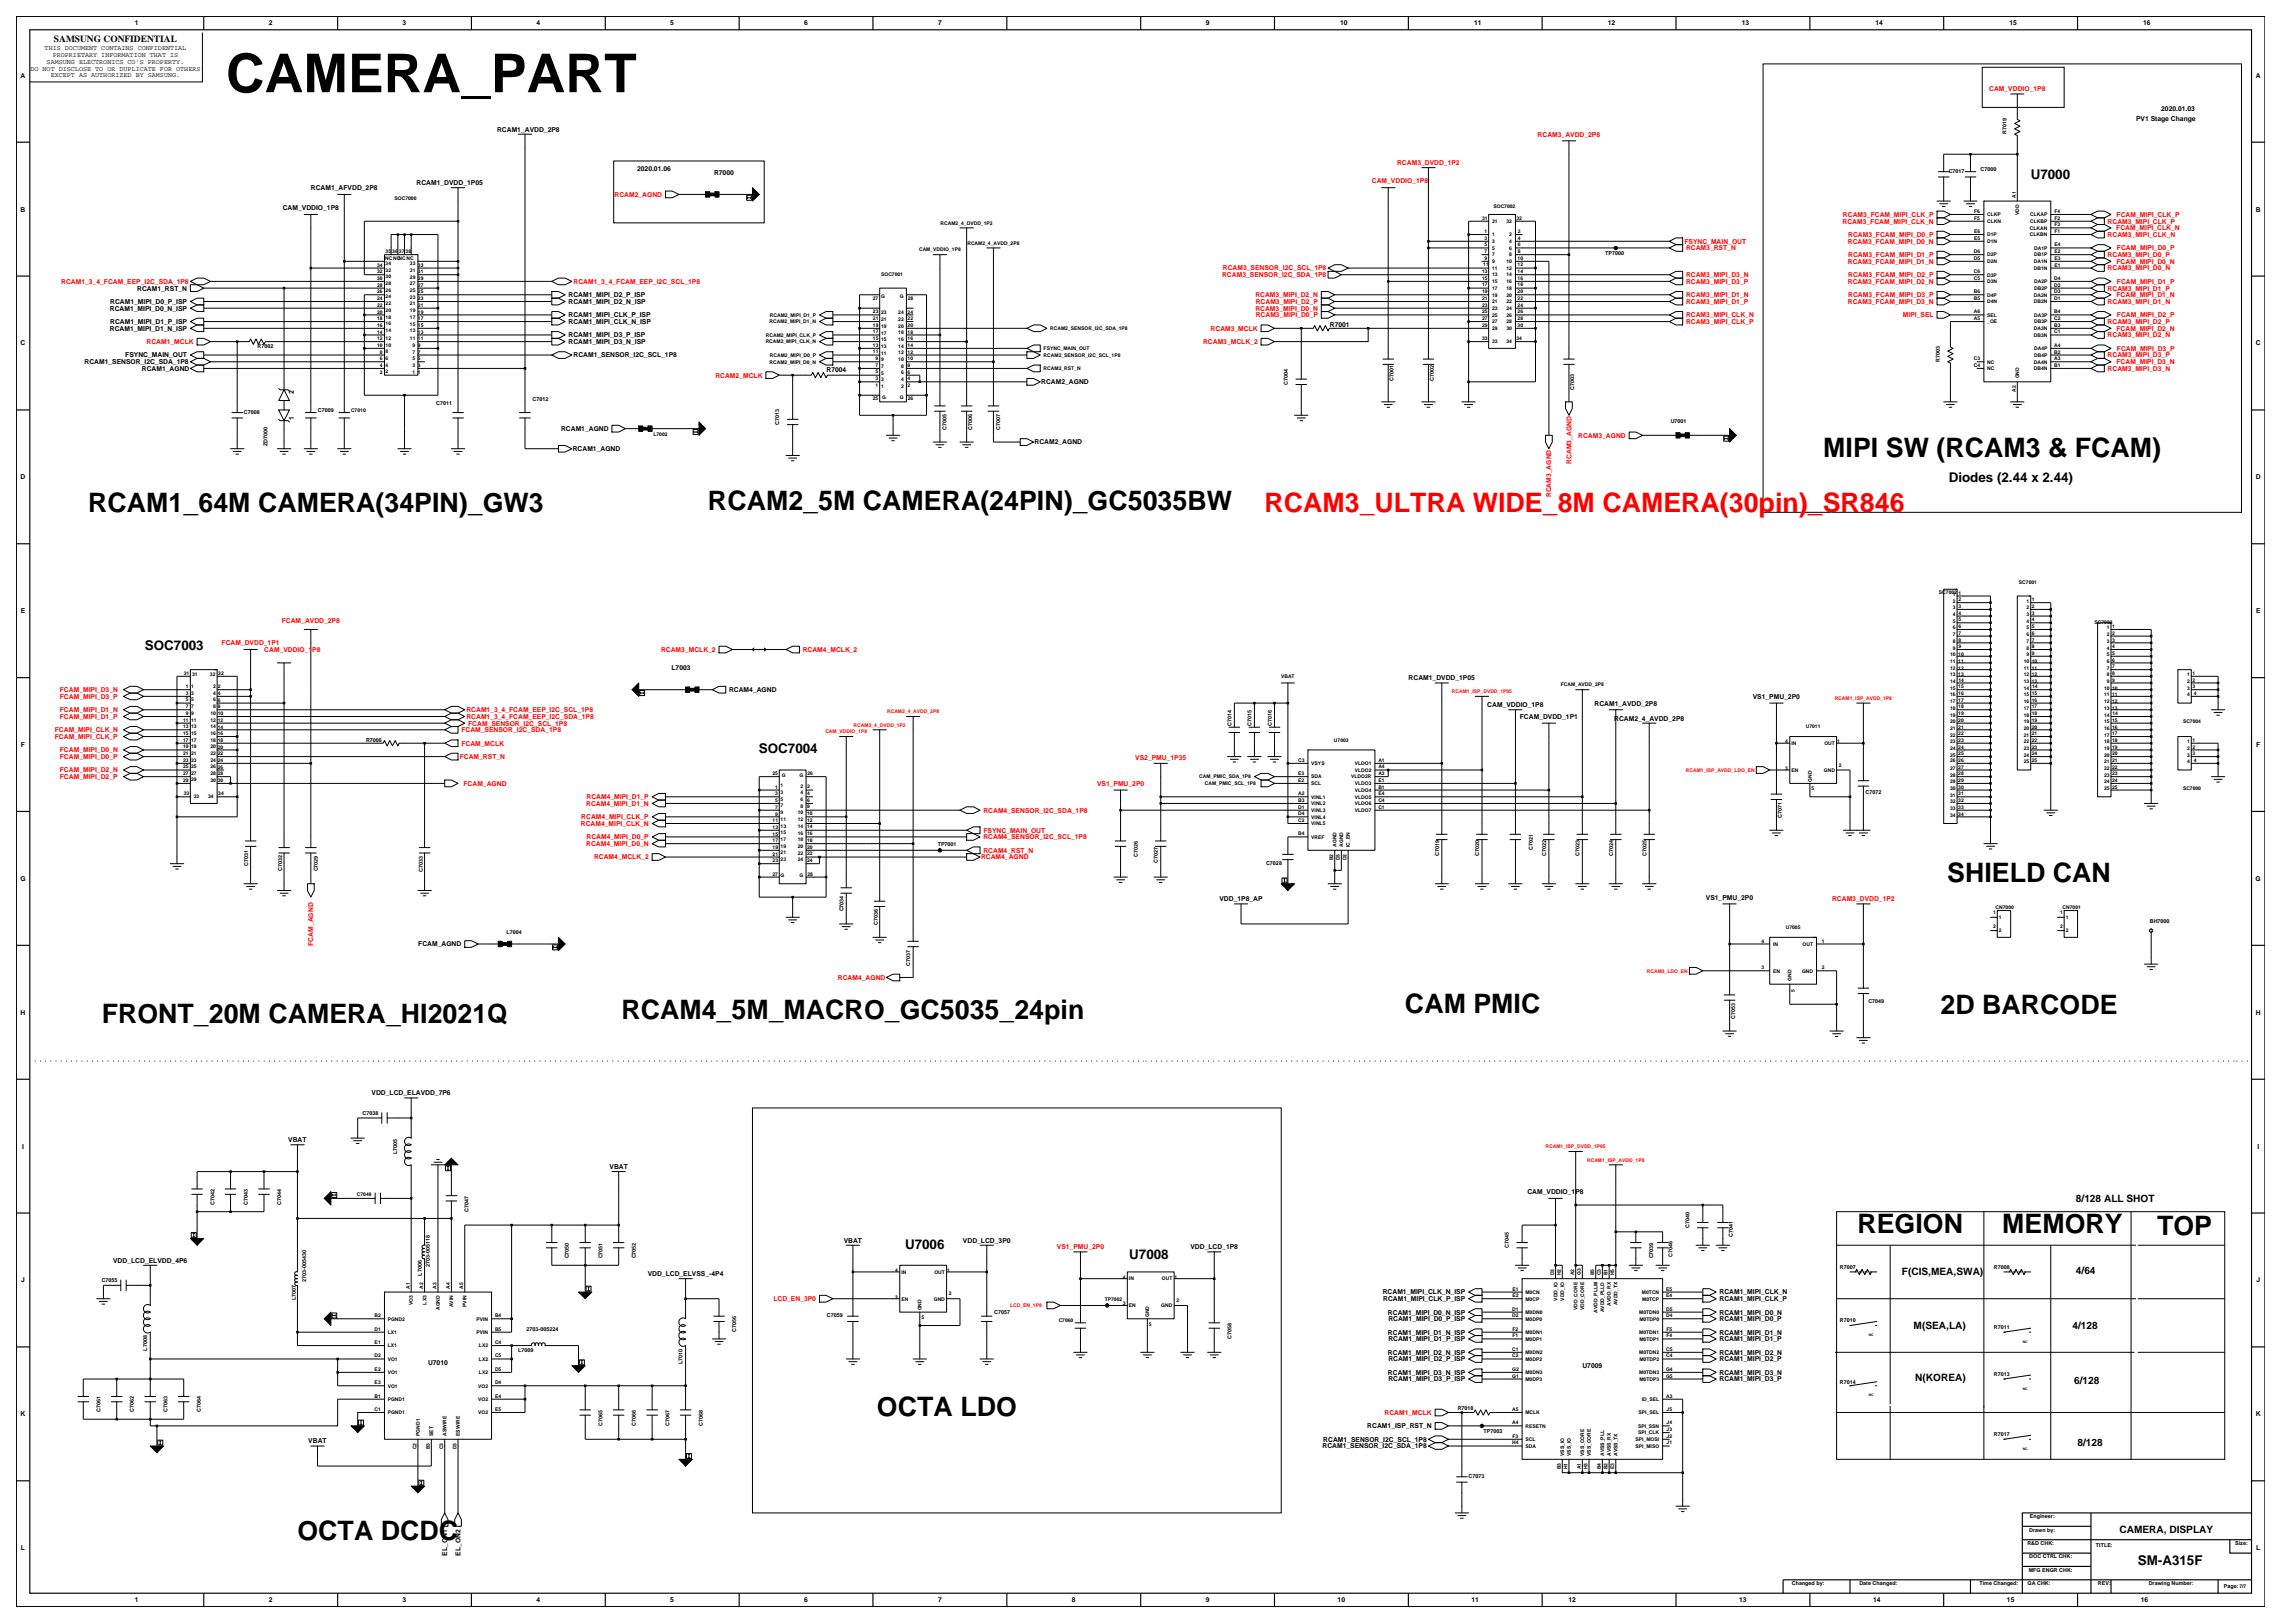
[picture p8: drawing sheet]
<svg xmlns="http://www.w3.org/2000/svg" width="420mm" height="297mm" viewBox="0 0 420 297" stroke-linecap="round" stroke-linejoin="round" font-family="sans-serif">
<defs><g id="words">
<text font-size="9.8" x="41.4" y="16.9">CAMERA_PART</text>
<g font-size="4.9">
<text x="333.7" y="83.6">MIPI SW (RCAM3 &amp; FCAM)</text>
<text x="16.2" y="93.8">RCAM1_64M CAMERA(34PIN)_GW3</text>
<text x="129.6" y="93.4">RCAM2_5M CAMERA(24PIN)_GC5035BW</text>
<text x="356.4" y="161.3">SHIELD CAN</text>
<text x="257.1" y="185.3">CAM PMIC</text>
<text x="355.1" y="185.5">2D BARCODE</text>
<text x="18.6" y="187.1">FRONT_20M CAMERA_HI2021Q</text>
<text x="113.7" y="186.4">RCAM4_5M_MACRO_GC5035_24pin</text>
<text x="339.9" y="225.6">REGION</text>
<text x="366.4" y="225.6">MEMORY</text>
<text x="394.8" y="225.9">TOP</text>
<text x="160.5" y="259.2">OCTA LDO</text>
<text x="54.4" y="281.7">OCTA DCDC</text>
</g>
<text font-size="4.9" fill="#f00" x="231.4" y="93.8">RCAM3_ULTRA WIDE_8M CAMERA(30pin)_SR846</text>
<g font-size="2.5">
<text x="371.6" y="32.8">U7000</text>
<text x="356.6" y="88.2">Diodes (2.44 x 2.44)</text>
<text x="26.5" y="118.9">SOC7003</text>
<text x="138.9" y="137.8">SOC7004</text>
<text x="165.6" y="228.5">U7006</text>
<text x="206.7" y="230.3">U7008</text>
<text x="391.2" y="286.3">SM-A315F</text>
</g>
<g font-size="1.9">
<text x="379.9" y="219.9">8/128 ALL SHOT</text>
<text x="348.1" y="233.4">F(CIS,MEA,SWA)</text>
<text x="379.9" y="233.1">4/64</text>
<text x="350.2" y="243.2">M(SEA,LA)</text>
<text x="379.3" y="243.2">4/128</text>
<text x="350.5" y="252.7">N(KOREA)</text>
<text x="379.6" y="253.3">6/128</text>
<text x="380.2" y="264.6">8/128</text>
<text x="387.9" y="280.5">CAMERA, DISPLAY</text>
</g>
<text font-size="1.7" x="9.9" y="7.7">SAMSUNG CONFIDENTIAL</text>
<g font-size="1.2">
<text x="24.7" y="4.7">1</text>
<text x="49.2" y="4.7">2</text>
<text x="73.7" y="4.7">3</text>
<text x="98.2" y="4.7">4</text>
<text x="122.7" y="4.7">5</text>
<text x="147.2" y="4.7">6</text>
<text x="171.7" y="4.7">7</text>
<text x="220.7" y="4.7">9</text>
<text x="245.3" y="4.7">10</text>
<text x="269.8" y="4.7">11</text>
<text x="294.3" y="4.7">12</text>
<text x="318.7" y="4.7">13</text>
<text x="343.2" y="4.7">14</text>
<text x="367.7" y="4.7">15</text>
<text x="392.2" y="4.7">16</text>
<text x="8.2" y="9.2">THIS DOCUMENT CONTAINS CONFIDENTIAL</text>
<text x="8.5" y="11.7">SAMSUNG ELECTRONICS CO'S PROPERTY.</text>
<text x="9.6" y="10.5">PROPRIETARY INFORMATION THAT IS</text>
<text x="3.8" y="14.2">A</text>
<text x="5.6" y="12.9">DO NOT DISCLOSE TO OR DUPLICATE FOR OTHERS</text>
<text x="9.3" y="14.1">EXCEPT AS AUTHORIZED BY SAMSUNG.</text>
<text x="412.8" y="14.2">A</text>
<text x="390.9" y="22.1">PV1 Stage Change</text>
<text x="395.5" y="20.3">2020.01.03</text>
<text x="91" y="24.1">RCAM1_AVDD_2P8</text>
<text x="56.9" y="34.8">RCAM1_AFVDD_2P8</text>
<text x="76.2" y="33.9">RCAM1_DVDD_1P05</text>
<text x="116.6" y="31.3">2020.01.06</text>
<text x="130.7" y="32">R7000</text>
<text x="3.8" y="38.7">B</text>
<text x="51.7" y="38.5">CAM_VDDIO_1P8</text>
<text x="412.8" y="38.7">B</text>
<text x="25.1" y="53.2">RCAM1_RST_N</text>
<text x="20.1" y="56.8">RCAM1_MIPI_D0_N_ISP</text>
<text x="20.2" y="59.3">RCAM1_MIPI_D1_P_ISP</text>
<text x="20.2" y="55.6">RCAM1_MIPI_D0_P_ISP</text>
<text x="104" y="54.4">RCAM1_MIPI_D2_P_ISP</text>
<text x="104" y="58.1">RCAM1_MIPI_CLK_P_ISP</text>
<text x="104" y="59.3">RCAM1_MIPI_CLK_N_ISP</text>
<text x="104" y="55.6">RCAM1_MIPI_D2_N_ISP</text>
<text x="243.4" y="59.9">R7001</text>
<text x="3.8" y="63.2">C</text>
<text x="20.1" y="60.5">RCAM1_MIPI_D1_N_ISP</text>
<text x="22.9" y="65.4">FSYNC_MAIN_OUT</text>
<text x="104" y="61.7">RCAM1_MIPI_D3_P_ISP</text>
<text x="104" y="63">RCAM1_MIPI_D3_N_ISP</text>
<text x="105" y="65.4">RCAM1_SENSOR_I2C_SCL_1P8</text>
<text x="412.8" y="63.2">C</text>
<text x="15.5" y="66.6">RCAM1_SENSOR_I2C_SDA_1P8</text>
<text x="26" y="67.9">RCAM1_AGND</text>
<text x="151.3" y="68">R7004</text>
<text x="190.5" y="70.3">RCAM2_AGND</text>
<text x="53.8" y="76.9" transform="rotate(-90 53.8 76.9)">1</text>
<text x="53.8" y="72.1" transform="rotate(-90 53.8 72.1)">2</text>
<text x="102.7" y="78.9">RCAM1_AGND</text>
<text x="104.8" y="82.6">RCAM1_AGND</text>
<text x="189.3" y="81.3">RCAM2_AGND</text>
<text x="3.8" y="87.7">D</text>
<text x="412.8" y="87.7">D</text>
<text x="3.8" y="112.2">E</text>
<text x="412.9" y="112.2">E</text>
<text x="122.9" y="122.7">L7003</text>
<text x="257.8" y="124.5">RCAM1_DVDD_1P05</text>
<text x="133.4" y="126.6">RCAM4_AGND</text>
<text x="272.2" y="129.4">CAM_VDDIO_1P8</text>
<text x="278.1" y="131.6">FCAM_DVDD_1P1</text>
<text x="291.8" y="129.1">RCAM1_AVDD_2P8</text>
<text x="295.4" y="131.9">RCAM2_4_AVDD_2P8</text>
<text x="320.8" y="128">VS1_PMU_2P0</text>
<text x="3.8" y="136.7">F</text>
<text x="412.9" y="136.7">F</text>
<text x="3.7" y="161.2">G</text>
<text x="412.8" y="161.2">G</text>
<text x="223.2" y="164.9">VDD_1P8_AP</text>
<text x="312.2" y="164.7">VS1_PMU_2P0</text>
<text x="76.5" y="173.2">FCAM_AGND</text>
<text x="3.8" y="185.7">H</text>
<text x="412.8" y="185.7">H</text>
<text x="68" y="200.4">VDD_LCD_ELAVDD_7P6</text>
<text x="52.8" y="209">VBAT</text>
<text x="4" y="210.2">I</text>
<text x="111.5" y="213.9">VBAT</text>
<text x="413.1" y="210.2">I</text>
<text x="279.5" y="218.5">CAM_VDDIO_1P8</text>
<text x="154.4" y="227.4">VBAT</text>
<text x="176.2" y="227.4">VDD_LCD_3P0</text>
<text x="20.7" y="231.1">VDD_LCD_ELVDD_4P6</text>
<text x="118.5" y="233.5">VDD_LCD_ELVSS_-4P4</text>
<text x="217.9" y="228.6">VDD_LCD_1P8</text>
<text x="3.9" y="234.7">J</text>
<text x="253.1" y="236.9">RCAM1_MIPI_CLK_N_ISP</text>
<text x="253.1" y="238.1">RCAM1_MIPI_CLK_P_ISP</text>
<text x="314.7" y="238.1">RCAM1_MIPI_CLK_P</text>
<text x="314.7" y="236.9">RCAM1_MIPI_CLK_N</text>
<text x="412.9" y="234.7">J</text>
<text x="254" y="244.2">RCAM1_MIPI_D1_N_ISP</text>
<text x="254" y="240.5">RCAM1_MIPI_D0_N_ISP</text>
<text x="254.1" y="245.4">RCAM1_MIPI_D1_P_ISP</text>
<text x="254.1" y="241.8">RCAM1_MIPI_D0_P_ISP</text>
<text x="314.7" y="245.4">RCAM1_MIPI_D1_P</text>
<text x="314.7" y="244.2">RCAM1_MIPI_D1_N</text>
<text x="314.7" y="241.8">RCAM1_MIPI_D0_P</text>
<text x="314.7" y="240.5">RCAM1_MIPI_D0_N</text>
<text x="78.3" y="249.7">U7010</text>
<text x="254" y="247.9">RCAM1_MIPI_D2_N_ISP</text>
<text x="254" y="251.6">RCAM1_MIPI_D3_N_ISP</text>
<text x="254.1" y="249.1">RCAM1_MIPI_D2_P_ISP</text>
<text x="289.6" y="250.3">U7009</text>
<text x="314.7" y="249.1">RCAM1_MIPI_D2_P</text>
<text x="314.7" y="247.9">RCAM1_MIPI_D2_N</text>
<text x="314.7" y="251.6">RCAM1_MIPI_D3_N</text>
<text x="254.1" y="252.8">RCAM1_MIPI_D3_P_ISP</text>
<text x="314.7" y="252.8">RCAM1_MIPI_D3_P</text>
<text x="3.8" y="259.2">K</text>
<text x="242.2" y="263.8">RCAM1_SENSOR_I2C_SCL_1P8</text>
<text x="250.2" y="261.4">RCAM1_ISP_RST_N</text>
<text x="412.8" y="259.2">K</text>
<text x="56.4" y="264.1">VBAT</text>
<text x="242" y="265">RCAM1_SENSOR_I2C_SDA_1P8</text>
<text x="3.8" y="283.7">L</text>
<text x="81.8" y="284.7" transform="rotate(-90 81.8 284.7)">EL_ON1</text>
<text x="84.3" y="284.7" transform="rotate(-90 84.3 284.7)">EL_ON2</text>
<text x="412.9" y="283.7">L</text>
<text x="24.7" y="293.2">1</text>
<text x="49.2" y="293.2">2</text>
<text x="73.7" y="293.2">3</text>
<text x="98.2" y="293.2">4</text>
<text x="122.7" y="293.2">5</text>
<text x="147.2" y="293.2">6</text>
<text x="171.7" y="293.2">7</text>
<text x="196.2" y="293.2">8</text>
<text x="220.7" y="293.2">9</text>
<text x="244.8" y="293.2">10</text>
<text x="269.3" y="293.2">11</text>
<text x="287.1" y="293.2">12</text>
<text x="318.3" y="293.2">13</text>
<text x="342.8" y="293.2">14</text>
<text x="367.3" y="293.2">15</text>
<text x="391.8" y="293.2">16</text>
</g>
<g font-size="1.2" fill="#f00">
<text x="364" y="16.7">CAM_VDDIO_1P8</text>
<text x="281.4" y="25">RCAM3_AVDD_2P8</text>
<text x="251.1" y="33.6">CAM_VDDIO_1P8</text>
<text x="255.7" y="30.2">RCAM3_DVDD_1P2</text>
<text x="112.5" y="36">RCAM2_AGND</text>
<text x="337.2" y="40.9">RCAM3_FCAM_MIPI_CLK_N</text>
<text x="337.3" y="39.7">RCAM3_FCAM_MIPI_CLK_P</text>
<text x="385.7" y="40.9">RCAM3_MIPI_CLK_P</text>
<text x="387.4" y="39.7">FCAM_MIPI_CLK_P</text>
<text x="308.3" y="44.6">FSYNC_MAIN_OUT</text>
<text x="308.6" y="45.8">RCAM3_RST_N</text>
<text x="338.2" y="44.6">RCAM3_FCAM_MIPI_D0_N</text>
<text x="338.2" y="43.4">RCAM3_FCAM_MIPI_D0_P</text>
<text x="338.2" y="47">RCAM3_FCAM_MIPI_D1_P</text>
<text x="385.7" y="47">RCAM3_MIPI_D0_P</text>
<text x="385.7" y="43.4">RCAM3_MIPI_CLK_N</text>
<text x="387.3" y="42.1">FCAM_MIPI_CLK_N</text>
<text x="387.4" y="45.8">FCAM_MIPI_D0_P</text>
<text x="11.2" y="51.9">RCAM1_3_4_FCAM_EEP_I2C_SDA_1P8</text>
<text x="105" y="51.9">RCAM1_3_4_FCAM_EEP_I2C_SCL_1P8</text>
<text x="223.7" y="50.7">RCAM3_SENSOR_I2C_SDA_1P8</text>
<text x="223.8" y="49.5">RCAM3_SENSOR_I2C_SCL_1P8</text>
<text x="308.6" y="51.9">RCAM3_MIPI_D3_P</text>
<text x="308.6" y="50.7">RCAM3_MIPI_D3_N</text>
<text x="338.2" y="48.3">RCAM3_FCAM_MIPI_D1_N</text>
<text x="338.2" y="51.9">RCAM3_FCAM_MIPI_D2_N</text>
<text x="338.2" y="50.7">RCAM3_FCAM_MIPI_D2_P</text>
<text x="385.7" y="49.5">RCAM3_MIPI_D0_N</text>
<text x="385.7" y="53.2">RCAM3_MIPI_D1_P</text>
<text x="387.3" y="48.3">FCAM_MIPI_D0_N</text>
<text x="387.4" y="51.9">FCAM_MIPI_D1_P</text>
<text x="229.7" y="56.8">RCAM3_MIPI_D0_N</text>
<text x="229.7" y="54.4">RCAM3_MIPI_D2_N</text>
<text x="229.8" y="58.1">RCAM3_MIPI_D0_P</text>
<text x="229.8" y="55.6">RCAM3_MIPI_D2_P</text>
<text x="308.6" y="54.4">RCAM3_MIPI_D1_N</text>
<text x="308.6" y="55.6">RCAM3_MIPI_D1_P</text>
<text x="308.6" y="58.1">RCAM3_MIPI_CLK_N</text>
<text x="308.6" y="59.3">RCAM3_MIPI_CLK_P</text>
<text x="338.2" y="55.6">RCAM3_FCAM_MIPI_D3_N</text>
<text x="338.2" y="54.4">RCAM3_FCAM_MIPI_D3_P</text>
<text x="348.2" y="58.1">MIPI_SEL</text>
<text x="385.7" y="55.6">RCAM3_MIPI_D1_N</text>
<text x="385.7" y="59.3">RCAM3_MIPI_D2_P</text>
<text x="387.3" y="54.4">FCAM_MIPI_D1_N</text>
<text x="387.4" y="58.1">FCAM_MIPI_D2_P</text>
<text x="26.8" y="63">RCAM1_MCLK</text>
<text x="220.2" y="63">RCAM3_MCLK_2</text>
<text x="221.5" y="60.5">RCAM3_MCLK</text>
<text x="385.7" y="61.7">RCAM3_MIPI_D2_N</text>
<text x="385.7" y="65.4">RCAM3_MIPI_D3_P</text>
<text x="387.3" y="60.5">FCAM_MIPI_D2_N</text>
<text x="387.4" y="64.2">FCAM_MIPI_D3_P</text>
<text x="130.9" y="69.1">RCAM2_MCLK</text>
<text x="385.7" y="67.9">RCAM3_MIPI_D3_N</text>
<text x="387.3" y="66.6">FCAM_MIPI_D3_N</text>
<text x="288.8" y="80.1">RCAM3_AGND</text>
<text x="287.6" y="84.9" transform="rotate(-90 287.6 84.9)">RCAM3_AGND</text>
<text x="283.9" y="91" transform="rotate(-90 283.9 91)">RCAM3_AGND</text>
<text x="40.5" y="118.1">FCAM_DVDD_1P1</text>
<text x="48.4" y="119.3">CAM_VDDIO_1P8</text>
<text x="51.6" y="114.1">FCAM_AVDD_2P8</text>
<text x="121" y="119.3">RCAM3_MCLK_2</text>
<text x="146.9" y="119.3">RCAM4_MCLK_2</text>
<text x="11" y="127.9">FCAM_MIPI_D3_P</text>
<text x="11" y="131.6">FCAM_MIPI_D1_P</text>
<text x="11" y="126.6">FCAM_MIPI_D3_N</text>
<text x="11" y="130.3">FCAM_MIPI_D1_N</text>
<text x="85.4" y="130.3">RCAM1_3_4_FCAM_EEP_I2C_SCL_1P8</text>
<text x="85.4" y="131.6">RCAM1_3_4_FCAM_EEP_I2C_SDA_1P8</text>
<text x="10" y="135.2">FCAM_MIPI_CLK_P</text>
<text x="10" y="134">FCAM_MIPI_CLK_N</text>
<text x="11" y="137.7">FCAM_MIPI_D0_N</text>
<text x="84.4" y="136.4">FCAM_MCLK</text>
<text x="84.4" y="134">FCAM_SENSOR_I2C_SDA_1P8</text>
<text x="85.7" y="132.8">FCAM_SENSOR_I2C_SCL_1P8</text>
<text x="11" y="142.6">FCAM_MIPI_D2_P</text>
<text x="11" y="141.3">FCAM_MIPI_D2_N</text>
<text x="11" y="138.9">FCAM_MIPI_D0_P</text>
<text x="84.1" y="138.9">FCAM_RST_N</text>
<text x="84.8" y="143.8">FCAM_AGND</text>
<text x="200.8" y="143.9">VS1_PMU_2P0</text>
<text x="207.8" y="139">VS2_PMU_1P35</text>
<text x="106.4" y="149.9">RCAM4_MIPI_CLK_P</text>
<text x="107.3" y="147.5">RCAM4_MIPI_D1_N</text>
<text x="107.3" y="146.2">RCAM4_MIPI_D1_P</text>
<text x="180" y="148.7">RCAM4_SENSOR_I2C_SDA_1P8</text>
<text x="106.3" y="151.1">RCAM4_MIPI_CLK_N</text>
<text x="107.3" y="154.8">RCAM4_MIPI_D0_N</text>
<text x="107.3" y="153.6">RCAM4_MIPI_D0_P</text>
<text x="180" y="153.6">RCAM4_SENSOR_I2C_SCL_1P8</text>
<text x="180" y="152.4">FSYNC_MAIN_OUT</text>
<text x="108.7" y="157.3">RCAM4_MCLK_2</text>
<text x="179.5" y="157.3">RCAM4_AGND</text>
<text x="180" y="156">RCAM4_RST_N</text>
<text x="335.3" y="164.9">RCAM3_DVDD_1P2</text>
<text x="57.3" y="173.1" transform="rotate(-90 57.3 173.1)">FCAM_AGND</text>
<text x="153.3" y="179.3">RCAM4_AGND</text>
<text x="193.4" y="228.6">VS1_PMU_2P0</text>
<text x="141.5" y="238.1">LCD_EN_3P0</text>
<text x="253.4" y="258.9">RCAM1_MCLK</text>
</g>
<g font-size="1">
<text x="367.2" y="24.6" transform="rotate(-90 367.2 24.6)">R7019</text>
<text x="356.6" y="31.6">C7017</text>
<text x="362.4" y="31.3">C7000</text>
<text x="293.8" y="46.6">TP7000</text>
<text x="47.1" y="63.7">R7002</text>
<text x="235.7" y="70.4" transform="rotate(-90 235.7 70.4)">C7004</text>
<text x="255" y="69.8" transform="rotate(-90 255 69.8)">C7001</text>
<text x="262.4" y="69.8" transform="rotate(-90 262.4 69.8)">C7002</text>
<text x="288.1" y="71.3" transform="rotate(-90 288.1 71.3)">C7003</text>
<text x="355" y="66.2" transform="rotate(-90 355 66.2)">R7003</text>
<text x="44.6" y="75.7">C7008</text>
<text x="58.2" y="75.4">C7009</text>
<text x="79.9" y="74.2">C7011</text>
<text x="97.5" y="73.3">C7012</text>
<text x="142.6" y="77.7" transform="rotate(-90 142.6 77.7)">C7013</text>
<text x="305.8" y="77.5">U7001</text>
<text x="48.9" y="81.7" transform="rotate(-90 48.9 81.7)">ZD7000</text>
<text x="173.2" y="78.6" transform="rotate(-90 173.2 78.6)">C7005</text>
<text x="177.9" y="78.6" transform="rotate(-90 177.9 78.6)">C7006</text>
<text x="183" y="78.7" transform="rotate(-90 183 78.7)">C7007</text>
<text x="67" y="135.7">R7006</text>
<text x="225.4" y="132.8" transform="rotate(-90 225.4 132.8)">C7014</text>
<text x="229" y="132.8" transform="rotate(-90 229 132.8)">C7015</text>
<text x="232.7" y="132.8" transform="rotate(-90 232.7 132.8)">C7016</text>
<text x="326.1" y="149.6" transform="rotate(-90 326.1 149.6)">C7071</text>
<text x="341.4" y="145.2">C7072</text>
<text x="171.6" y="154.7">TP7001</text>
<text x="280.5" y="155.6" transform="rotate(-90 280.5 155.6)">C7021</text>
<text x="45.4" y="158.4" transform="rotate(-90 45.4 158.4)">C7031</text>
<text x="51.6" y="159.3" transform="rotate(-90 51.6 159.3)">C7032</text>
<text x="58.2" y="159.5" transform="rotate(-90 58.2 159.5)">C7029</text>
<text x="77.4" y="159.6" transform="rotate(-90 77.4 159.6)">C7033</text>
<text x="208.2" y="156.8" transform="rotate(-90 208.2 156.8)">C7026</text>
<text x="211.9" y="157.9" transform="rotate(-90 211.9 157.9)">C7027</text>
<text x="231.7" y="158.3">C7028</text>
<text x="263.4" y="156.7" transform="rotate(-90 263.4 156.7)">C7019</text>
<text x="270.7" y="156.7" transform="rotate(-90 270.7 156.7)">C7020</text>
<text x="282.9" y="156.7" transform="rotate(-90 282.9 156.7)">C7022</text>
<text x="289.1" y="156.7" transform="rotate(-90 289.1 156.7)">C7023</text>
<text x="295.2" y="156.7" transform="rotate(-90 295.2 156.7)">C7024</text>
<text x="301.3" y="156.7" transform="rotate(-90 301.3 156.7)">C7025</text>
<text x="154.3" y="166.8" transform="rotate(-90 154.3 166.8)">C7034</text>
<text x="92.7" y="170.9">L7004</text>
<text x="160.7" y="169.2" transform="rotate(-90 160.7 169.2)">C7036</text>
<text x="393.4" y="168.9">BH7000</text>
<text x="166.6" y="176.7" transform="rotate(-90 166.6 176.7)">C7037</text>
<text x="341.9" y="183.5">C7049</text>
<text x="317.5" y="186.4" transform="rotate(-90 317.5 186.4)">C7053</text>
<text x="66.4" y="203.9">C7038</text>
<text x="72.7" y="211.2" transform="rotate(-90 72.7 211.2)">L7005</text>
<text x="39.2" y="220.5" transform="rotate(-90 39.2 220.5)">C7042</text>
<text x="45.4" y="220.5" transform="rotate(-90 45.4 220.5)">C7043</text>
<text x="51.5" y="220.5" transform="rotate(-90 51.5 220.5)">C7044</text>
<text x="85.8" y="221.7" transform="rotate(-90 85.8 221.7)">C7047</text>
<text x="309.2" y="224.7" transform="rotate(-90 309.2 224.7)">C7040</text>
<text x="317.1" y="226.3" transform="rotate(-90 317.1 226.3)">C7041</text>
<text x="77.2" y="233.4" transform="rotate(-90 77.2 233.4)">L7006</text>
<text x="78.7" y="231.8" transform="rotate(-90 78.7 231.8)">2703-005118</text>
<text x="104.1" y="230.3" transform="rotate(-90 104.1 230.3)">C7050</text>
<text x="110.3" y="230.3" transform="rotate(-90 110.3 230.3)">C7051</text>
<text x="116.4" y="230.3" transform="rotate(-90 116.4 230.3)">C7052</text>
<text x="276.1" y="228.3" transform="rotate(-90 276.1 228.3)">C7045</text>
<text x="302.5" y="230.3" transform="rotate(-90 302.5 230.3)">C7039</text>
<text x="306.1" y="230" transform="rotate(-90 306.1 230)">C7046</text>
<text x="336.7" y="232.1">R7007</text>
<text x="364.9" y="232.1">R7008</text>
<text x="18.6" y="234.6">C7055</text>
<text x="54.1" y="237.9" transform="rotate(-90 54.1 237.9)">L7007</text>
<text x="56" y="234.6" transform="rotate(-90 56 234.6)">2703-005430</text>
<text x="96.4" y="243.5">2703-005224</text>
<text x="134.7" y="243.8" transform="rotate(-90 134.7 243.8)">C7056</text>
<text x="151.3" y="241">C7059</text>
<text x="182" y="240.5">C7057</text>
<text x="225.4" y="245" transform="rotate(-90 225.4 245)">C7058</text>
<text x="336.7" y="241.9">R7010</text>
<text x="364.9" y="243.2">R7011</text>
<text x="26.9" y="247.1" transform="rotate(-90 26.9 247.1)">L7008</text>
<text x="94.8" y="247.5">L7009</text>
<text x="124.9" y="249.6" transform="rotate(-90 124.9 249.6)">L7010</text>
<text x="364.9" y="251.7">R7013</text>
<text x="266.8" y="258">R7018</text>
<text x="336.7" y="253.3">R7014</text>
<text x="18.4" y="258.4" transform="rotate(-90 18.4 258.4)">C7061</text>
<text x="24.5" y="258.4" transform="rotate(-90 24.5 258.4)">C7062</text>
<text x="30.6" y="258.4" transform="rotate(-90 30.6 258.4)">C7063</text>
<text x="36.8" y="258.4" transform="rotate(-90 36.8 258.4)">C7064</text>
<text x="110.3" y="260.9" transform="rotate(-90 110.3 260.9)">C7065</text>
<text x="116.4" y="260.9" transform="rotate(-90 116.4 260.9)">C7066</text>
<text x="122.5" y="260.9" transform="rotate(-90 122.5 260.9)">C7067</text>
<text x="128.6" y="260.9" transform="rotate(-90 128.6 260.9)">C7068</text>
<text x="271.5" y="262.2">TP7003</text>
<text x="364.9" y="262.7">R7017</text>
<text x="268.8" y="270.4">C7073</text>
<text x="371.4" y="280.2">Drawn by:</text>
<text x="371.5" y="277.8">Engineer:</text>
<text x="371" y="282.7">R&amp;D CHK:</text>
<text x="371.3" y="287.6">MFG ENGR CHK:</text>
<text x="371.4" y="285.2">DOC CTRL CHK:</text>
<text x="383.6" y="283">TITLE:</text>
<text x="409.1" y="282.7">Size:</text>
<text x="327.9" y="290.1">Changed by:</text>
<text x="340.3" y="290.1">Date Changed:</text>
<text x="362.2" y="290.1">Time Changed:</text>
<text x="371.1" y="290.1">QA CHK:</text>
<text x="383.9" y="290.1">REV:</text>
<text x="393.2" y="290.1">Drawing Number:</text>
<text x="407" y="290.5">Page: 7/7</text>
</g>
<g font-size=".9">
<text x="72.2" y="36.5">SOC7000</text>
<text x="172.1" y="41.1">RCAM2_4_DVDD_1P2</text>
<text x="271.2" y="40.2">31</text>
<text x="273" y="40.8">31</text>
<text x="273.3" y="38">SOC7002</text>
<text x="275.7" y="40.8">32</text>
<text x="277.5" y="40.2">32</text>
<text x="361.3" y="40.2">F5</text>
<text x="361.3" y="39">F6</text>
<text x="363.7" y="40.8">CLKN</text>
<text x="363.7" y="39.6">CLKP</text>
<text x="368.9" y="36.2" transform="rotate(-90 368.9 36.2)">A1</text>
<text x="369.5" y="39.3" transform="rotate(-90 369.5 39.3)">VDD</text>
<text x="371.5" y="40.8">CLKBP</text>
<text x="371.5" y="39.6">CLKAP</text>
<text x="376" y="40.2">F2</text>
<text x="376" y="41.4">F3</text>
<text x="376" y="39">F4</text>
<text x="70.5" y="47.6">NCNCNCNC</text>
<text x="70.6" y="46.4">35 36</text>
<text x="73" y="46.4">37</text>
<text x="74.2" y="46.4">38</text>
<text x="168.2" y="46">CAM_VDDIO_1P8</text>
<text x="177" y="44.8">RCAM2_4_AVDD_2P8</text>
<text x="271.7" y="47.5">9</text>
<text x="271.7" y="45.1">5</text>
<text x="271.7" y="46.3">7</text>
<text x="271.7" y="43.9">3</text>
<text x="271.7" y="42.6">1</text>
<text x="273" y="45.7">5</text>
<text x="273" y="46.9">7</text>
<text x="273" y="44.4">3</text>
<text x="273" y="43.2">1</text>
<text x="276.2" y="46.9">8</text>
<text x="276.2" y="44.4">4</text>
<text x="276.2" y="45.7">6</text>
<text x="276.2" y="43.2">2</text>
<text x="277.7" y="47.5">10</text>
<text x="277.7" y="46.3">8</text>
<text x="277.7" y="43.9">4</text>
<text x="277.7" y="45.1">6</text>
<text x="277.7" y="42.6">2</text>
<text x="361.2" y="47.5">D5</text>
<text x="361.2" y="46.3">D6</text>
<text x="361.3" y="43.9">E5</text>
<text x="361.3" y="42.6">E6</text>
<text x="363.7" y="46.9">D2P</text>
<text x="363.7" y="44.5">D1N</text>
<text x="363.7" y="43.2">D1P</text>
<text x="371.5" y="43.2">CLKBN</text>
<text x="371.5" y="42">CLKAN</text>
<text x="372.3" y="46.9">DB1P</text>
<text x="372.3" y="45.7">DA1P</text>
<text x="376" y="46.3">E2</text>
<text x="376" y="47.5">E3</text>
<text x="376" y="45.1">E4</text>
<text x="376" y="42.6">F1</text>
<text x="69" y="51.2">30</text>
<text x="69" y="50">32</text>
<text x="69" y="48.8">34</text>
<text x="69" y="53.7">26</text>
<text x="69" y="52.5">28</text>
<text x="70.6" y="50.9">30</text>
<text x="70.6" y="49.7">32</text>
<text x="70.6" y="48.5">34</text>
<text x="70.6" y="53.4">26</text>
<text x="70.6" y="52.1">28</text>
<text x="75" y="49.8">31</text>
<text x="75" y="48.5">33</text>
<text x="75" y="53.4">25</text>
<text x="75" y="52.2">27</text>
<text x="75" y="51">29</text>
<text x="76.5" y="50">31</text>
<text x="76.5" y="48.8">33</text>
<text x="76.5" y="53.7">25</text>
<text x="76.5" y="52.5">27</text>
<text x="76.5" y="51.2">29</text>
<text x="161.2" y="50.6">SOC7001</text>
<text x="271.2" y="52.4">17</text>
<text x="271.2" y="53.6">19</text>
<text x="271.2" y="50">13</text>
<text x="271.2" y="51.2">15</text>
<text x="271.4" y="48.7">11</text>
<text x="273" y="48.1">9</text>
<text x="273" y="49.4">11</text>
<text x="273" y="50.6">13</text>
<text x="273" y="51.8">15</text>
<text x="273" y="53">17</text>
<text x="275.7" y="49.4">12</text>
<text x="275.7" y="51.8">16</text>
<text x="275.7" y="53">18</text>
<text x="275.7" y="48.1">10</text>
<text x="275.7" y="50.6">14</text>
<text x="277.7" y="52.4">18</text>
<text x="277.7" y="53.6">20</text>
<text x="277.7" y="48.7">12</text>
<text x="277.7" y="50">14</text>
<text x="277.7" y="51.2">16</text>
<text x="361.2" y="51.2">C5</text>
<text x="361.2" y="50">C6</text>
<text x="361.2" y="53.7">B6</text>
<text x="363.7" y="48.1">D2N</text>
<text x="363.7" y="51.8">D3N</text>
<text x="363.7" y="50.6">D3P</text>
<text x="372.2" y="49.4">DB1N</text>
<text x="372.2" y="48.1">DA1N</text>
<text x="372.3" y="53.1">DB2P</text>
<text x="372.3" y="51.8">DA2P</text>
<text x="376" y="52.4">D2</text>
<text x="376" y="53.7">D3</text>
<text x="376" y="51.2">D4</text>
<text x="376" y="48.8">E1</text>
<text x="69" y="56.1">22</text>
<text x="69" y="54.9">24</text>
<text x="69" y="59.8">16</text>
<text x="69" y="58.6">18</text>
<text x="69" y="57.4">20</text>
<text x="70.6" y="55.8">22</text>
<text x="70.6" y="54.6">24</text>
<text x="70.6" y="59.5">16</text>
<text x="70.6" y="58.3">18</text>
<text x="70.6" y="57">20</text>
<text x="75" y="54.7">23</text>
<text x="75" y="59.6">15</text>
<text x="75" y="58.3">17</text>
<text x="75" y="57.1">19</text>
<text x="75" y="55.9">21</text>
<text x="76.5" y="56.1">21</text>
<text x="76.5" y="54.9">23</text>
<text x="76.5" y="59.8">15</text>
<text x="76.5" y="58.6">17</text>
<text x="76.5" y="57.4">19</text>
<text x="140.8" y="59.2">RCAM2_MIPI_D1_N</text>
<text x="140.9" y="58">RCAM2_MIPI_D1_P</text>
<text x="159.7" y="54.8">27</text>
<text x="159.8" y="57.3">23</text>
<text x="159.8" y="59.7">19</text>
<text x="159.8" y="58.5">21</text>
<text x="161.2" y="57.5">23</text>
<text x="161.2" y="54.6">G</text>
<text x="161.2" y="60">19</text>
<text x="161.2" y="58.8">21</text>
<text x="164.4" y="58.7">22</text>
<text x="164.4" y="57.5">24</text>
<text x="164.4" y="60">20</text>
<text x="164.7" y="54.6">G</text>
<text x="166.1" y="58.6">22</text>
<text x="166.1" y="57.4">24</text>
<text x="166.1" y="59.8">20</text>
<text x="166.1" y="54.8">28</text>
<text x="271.2" y="57.3">25</text>
<text x="271.2" y="58.5">27</text>
<text x="271.2" y="59.8">29</text>
<text x="271.2" y="54.9">21</text>
<text x="271.2" y="56.1">23</text>
<text x="273" y="57.9">25</text>
<text x="273" y="59.1">27</text>
<text x="273" y="54.3">19</text>
<text x="273" y="55.5">21</text>
<text x="273" y="56.7">23</text>
<text x="275.7" y="59.1">28</text>
<text x="275.7" y="56.7">24</text>
<text x="275.7" y="57.9">26</text>
<text x="275.7" y="54.3">20</text>
<text x="275.7" y="55.5">22</text>
<text x="277.7" y="56.1">24</text>
<text x="277.7" y="57.3">26</text>
<text x="277.7" y="58.5">28</text>
<text x="277.7" y="59.8">30</text>
<text x="277.7" y="54.9">22</text>
<text x="361.2" y="54.9">B5</text>
<text x="361.2" y="58.6">A5</text>
<text x="361.2" y="57.3">A6</text>
<text x="363.7" y="55.5">D4N</text>
<text x="363.7" y="54.3">D4P</text>
<text x="363.7" y="59.2">_OE</text>
<text x="363.7" y="58">SEL</text>
<text x="372.2" y="55.5">DB2N</text>
<text x="372.2" y="54.3">DA2N</text>
<text x="372.3" y="58">DA3P</text>
<text x="372.3" y="59.2">DB3P</text>
<text x="376" y="54.9">D1</text>
<text x="376" y="59.8">B3</text>
<text x="376" y="57.3">B4</text>
<text x="376" y="58.6">C2</text>
<text x="69" y="61">14</text>
<text x="69" y="63.5">10</text>
<text x="69" y="62.3">12</text>
<text x="69.5" y="65.9">6</text>
<text x="69.5" y="64.7">8</text>
<text x="70.6" y="63.4">10</text>
<text x="70.6" y="62.2">12</text>
<text x="70.6" y="60.7">14</text>
<text x="70.6" y="65.9">6</text>
<text x="70.6" y="64.7">8</text>
<text x="75" y="62.3">11</text>
<text x="75" y="60.8">13</text>
<text x="75.5" y="64.7">7 7</text>
<text x="75.5" y="63.5">9</text>
<text x="75.5" y="65.9">5</text>
<text x="76.5" y="63.5">9</text>
<text x="76.5" y="65.9">5</text>
<text x="76.5" y="62.3">11</text>
<text x="76.5" y="61">13</text>
<text x="140.1" y="62.8">RCAM2_MIPI_CLK_N</text>
<text x="140.2" y="61.6">RCAM2_MIPI_CLK_P</text>
<text x="140.9" y="65.3">RCAM2_MIPI_D0_P</text>
<text x="159.8" y="62.2">15</text>
<text x="159.8" y="61">17</text>
<text x="159.8" y="64.7">11</text>
<text x="159.8" y="63.4">13</text>
<text x="160.2" y="65.9">9</text>
<text x="161.2" y="62.4">15</text>
<text x="161.2" y="61.2">17</text>
<text x="161.2" y="64.9">11</text>
<text x="161.2" y="63.7">13</text>
<text x="164.4" y="62.4">16</text>
<text x="164.4" y="61.2">18</text>
<text x="164.4" y="64.8">12</text>
<text x="164.4" y="63.6">14</text>
<text x="166.1" y="62.3">16</text>
<text x="166.1" y="61">18</text>
<text x="166.1" y="66">10</text>
<text x="166.1" y="64.7">12</text>
<text x="166.1" y="63.5">14</text>
<text x="191" y="64.1">FSYNC_MAIN_OUT</text>
<text x="191" y="65.3">RCAM2_SENSOR_I2C_SCL_1P8</text>
<text x="192.2" y="60.4">RCAM2_SENSOR_I2C_SDA_1P8</text>
<text x="271.2" y="62.3">33</text>
<text x="273" y="62.8">33</text>
<text x="273" y="60.4">29</text>
<text x="275.7" y="62.8">34</text>
<text x="275.7" y="60.4">30</text>
<text x="277.5" y="62.3">34</text>
<text x="361.2" y="65.9">C3</text>
<text x="372.2" y="60.4">DA3N</text>
<text x="372.2" y="61.6">DB3N</text>
<text x="372.3" y="65.3">DB4P</text>
<text x="372.3" y="64.1">DA4P</text>
<text x="376" y="64.7">B2</text>
<text x="376" y="61">C1</text>
<text x="376" y="65.9">A3</text>
<text x="376" y="63.5">A4</text>
<text x="69.5" y="67.2">4</text>
<text x="69.5" y="68.4">2</text>
<text x="70.6" y="67.1">4</text>
<text x="70.6" y="68.3">2</text>
<text x="75.5" y="67.2">3 3</text>
<text x="75.5" y="68.4">1</text>
<text x="76.5" y="68.4">1</text>
<text x="140.8" y="66.5">RCAM2_MIPI_D0_N</text>
<text x="160.2" y="68.3">5</text>
<text x="160.2" y="67.1">7</text>
<text x="160.2" y="69.5">3</text>
<text x="160.2" y="70.8">1</text>
<text x="161.2" y="68.6">5</text>
<text x="161.2" y="67.3">7</text>
<text x="161.2" y="66.1">9</text>
<text x="161.2" y="69.8">3</text>
<text x="161.2" y="71">1</text>
<text x="164.4" y="66.1">10</text>
<text x="164.9" y="69.7">4</text>
<text x="164.9" y="68.5">6</text>
<text x="164.9" y="67.3">8</text>
<text x="164.9" y="71">2</text>
<text x="166.1" y="69.6">4</text>
<text x="166.1" y="68.4">6</text>
<text x="166.1" y="67.2">8</text>
<text x="166.1" y="70.9">2</text>
<text x="191" y="67.7">RCAM2_RST_N</text>
<text x="361.2" y="67.1">C4</text>
<text x="363.7" y="66.5">NC</text>
<text x="363.7" y="67.7">NC</text>
<text x="368.9" y="71.7" transform="rotate(-90 368.9 71.7)">A2</text>
<text x="369.5" y="69.3" transform="rotate(-90 369.5 69.3)">GND</text>
<text x="372.2" y="67.7">DB4N</text>
<text x="372.2" y="66.5">DA4N</text>
<text x="376" y="67.1">B1</text>
<text x="64.2" y="75.4">C7010</text>
<text x="159.7" y="73.2">25</text>
<text x="161.5" y="73">G</text>
<text x="164.7" y="73">G</text>
<text x="166.1" y="73.2">26</text>
<text x="119.6" y="79.8">L7002</text>
<text x="369.5" y="106.9">SC7001</text>
<text x="354.8" y="108.7">SC7002</text>
<text x="357.4" y="112.7">4</text>
<text x="357.4" y="114">5</text>
<text x="357.4" y="111.5">3</text>
<text x="357.4" y="110.3">2</text>
<text x="357.4" y="109.1">1</text>
<text x="358.4" y="112.5">4</text>
<text x="358.4" y="113.7">5</text>
<text x="358.4" y="111.3">3</text>
<text x="358.4" y="110">2</text>
<text x="358.4" y="108.8">1</text>
<text x="370.9" y="112.7">3</text>
<text x="370.9" y="114">4</text>
<text x="370.9" y="111.5">2</text>
<text x="370.9" y="110.3">1</text>
<text x="371.9" y="112.5">3</text>
<text x="371.9" y="113.7">4</text>
<text x="371.9" y="111.3">2</text>
<text x="371.9" y="110">1</text>
<text x="357.4" y="115.2">6</text>
<text x="357.4" y="116.4">7</text>
<text x="357.4" y="117.6">8</text>
<text x="357.4" y="118.9">9</text>
<text x="358.4" y="114.9">6</text>
<text x="358.4" y="116.2">7</text>
<text x="358.4" y="117.4">8</text>
<text x="358.4" y="118.6">9</text>
<text x="370.9" y="115.2">5</text>
<text x="370.9" y="116.4">6</text>
<text x="370.9" y="117.6">7</text>
<text x="370.9" y="118.9">8</text>
<text x="371.9" y="114.9">5</text>
<text x="371.9" y="116.2">6</text>
<text x="371.9" y="117.4">7</text>
<text x="371.9" y="118.6">8</text>
<text x="371.9" y="119.8">9</text>
<text x="383.3" y="114.3">SC7003</text>
<text x="385.6" y="117.6">3</text>
<text x="385.6" y="118.9">4</text>
<text x="385.6" y="116.4">2</text>
<text x="385.6" y="115.2">1</text>
<text x="386.6" y="117.4">3</text>
<text x="386.6" y="118.6">4</text>
<text x="386.6" y="119.8">5</text>
<text x="386.6" y="116.2">2</text>
<text x="386.6" y="114.9">1</text>
<text x="33.6" y="123.5">31</text>
<text x="34" y="125.9">1</text>
<text x="35" y="125.9">1</text>
<text x="35.2" y="123.8">31</text>
<text x="38.4" y="123.8">32</text>
<text x="39" y="125.9">2</text>
<text x="39.9" y="126">2</text>
<text x="39.9" y="123.5">32</text>
<text x="234.4" y="124.1">VBAT</text>
<text x="285.6" y="125.6">FCAM_AVDD_2P8</text>
<text x="356.9" y="121.3">11 11</text>
<text x="356.9" y="122.5">12 12</text>
<text x="356.9" y="123.8">13</text>
<text x="356.9" y="125">14</text>
<text x="356.9" y="120.1">10</text>
<text x="358.4" y="123.8">13</text>
<text x="358.4" y="126">15</text>
<text x="358.4" y="120.1">10</text>
<text x="358.4" y="124.7">14</text>
<text x="370.4" y="122.5">11 11</text>
<text x="370.4" y="123.8">12 12</text>
<text x="370.4" y="125">13</text>
<text x="370.4" y="121.3">10</text>
<text x="370.9" y="120.1">9</text>
<text x="371.8" y="125">13</text>
<text x="371.8" y="121.3">10</text>
<text x="371.9" y="126">14</text>
<text x="385.6" y="123.8">8</text>
<text x="385.6" y="125">9</text>
<text x="385.6" y="120.1">5</text>
<text x="385.6" y="121.3">6</text>
<text x="385.6" y="122.5">7</text>
<text x="386.6" y="122.3">7</text>
<text x="386.6" y="123.5">8</text>
<text x="386.6" y="124.7">9</text>
<text x="386.6" y="121.1">6</text>
<text x="400.3" y="123.8">1</text>
<text x="400.3" y="125">2</text>
<text x="401.3" y="123.5">1</text>
<text x="401.3" y="124.7">2</text>
<text x="401.3" y="126">3</text>
<text x="34" y="129.6">7 7</text>
<text x="34" y="127.1">3 3</text>
<text x="34" y="128.3">5</text>
<text x="34" y="130.8">9</text>
<text x="35" y="128.3">5</text>
<text x="35" y="130.8">9</text>
<text x="38.5" y="130.8">10</text>
<text x="39" y="127.1">4</text>
<text x="39" y="128.3">6</text>
<text x="39" y="129.6">8</text>
<text x="39.9" y="127.2">4</text>
<text x="39.9" y="128.4">6</text>
<text x="39.9" y="129.6">8</text>
<text x="39.9" y="130.9">10</text>
<text x="356.9" y="131.1">19</text>
<text x="356.9" y="126.2">15</text>
<text x="356.9" y="127.4">16</text>
<text x="356.9" y="128.7">17</text>
<text x="356.9" y="129.9">18</text>
<text x="358.4" y="130.9">19</text>
<text x="358.4" y="127.2">16</text>
<text x="358.4" y="128.4">17</text>
<text x="358.4" y="129.6">18</text>
<text x="370.4" y="126.2">14</text>
<text x="370.4" y="127.4">15</text>
<text x="370.4" y="128.7">16</text>
<text x="370.4" y="129.9">17</text>
<text x="370.4" y="131.1">18</text>
<text x="371.8" y="127.2">15</text>
<text x="371.8" y="128.4">16</text>
<text x="371.8" y="129.6">17</text>
<text x="371.8" y="130.9">18</text>
<text x="385.1" y="127.4">11</text>
<text x="385.1" y="128.7">12</text>
<text x="385.1" y="126.2">10 10</text>
<text x="385.1" y="129.9">13 13</text>
<text x="385.1" y="131.1">14</text>
<text x="386.5" y="127.4">11</text>
<text x="386.5" y="128.7">12</text>
<text x="386.6" y="130.9">14</text>
<text x="400.3" y="127.4">4</text>
<text x="400.3" y="126.2">3</text>
<text x="401.5" y="127.2">4</text>
<text x="33.5" y="134.5">15 15</text>
<text x="33.5" y="136.9">19</text>
<text x="33.5" y="132">11</text>
<text x="33.5" y="133.2">13</text>
<text x="33.5" y="135.7">17</text>
<text x="35" y="136.9">19</text>
<text x="35" y="132">11</text>
<text x="35" y="133.2">13</text>
<text x="35" y="135.7">17</text>
<text x="38.5" y="136.9">20</text>
<text x="38.5" y="133.2">14</text>
<text x="38.5" y="134.5">16</text>
<text x="38.5" y="135.7">18</text>
<text x="38.5" y="132">12</text>
<text x="39.9" y="137">20</text>
<text x="39.9" y="132.1">12</text>
<text x="39.9" y="133.3">14</text>
<text x="39.9" y="134.5">16</text>
<text x="39.9" y="135.7">18</text>
<text x="244.1" y="135.7">U7003</text>
<text x="326.7" y="136">4</text>
<text x="327.9" y="136.3">IN</text>
<text x="330.5" y="133.2">U7011</text>
<text x="333.9" y="136.3">OUT</text>
<text x="336.2" y="136">1</text>
<text x="356.9" y="132.3">20</text>
<text x="356.9" y="133.5">21</text>
<text x="356.9" y="134.8">22</text>
<text x="356.9" y="136">23</text>
<text x="356.9" y="137.2">24</text>
<text x="358.4" y="132.1">20</text>
<text x="358.4" y="133.3">21</text>
<text x="358.4" y="134.5">22</text>
<text x="358.4" y="135.7">23</text>
<text x="358.4" y="137">24</text>
<text x="370.4" y="132.3">19</text>
<text x="370.4" y="133.5">20</text>
<text x="370.4" y="134.8">21</text>
<text x="370.4" y="136">22</text>
<text x="370.4" y="137.2">23</text>
<text x="371.8" y="132.1">19</text>
<text x="371.8" y="133.3">20</text>
<text x="371.8" y="134.5">21</text>
<text x="371.8" y="135.7">22</text>
<text x="371.8" y="137">23</text>
<text x="385.1" y="133.5">16</text>
<text x="385.1" y="134.8">17</text>
<text x="385.1" y="136">18</text>
<text x="385.1" y="137.2">19</text>
<text x="385.1" y="132.3">15</text>
<text x="386.5" y="133.3">16</text>
<text x="386.5" y="134.5">17</text>
<text x="386.5" y="135.7">18</text>
<text x="386.5" y="137">19</text>
<text x="386.5" y="132.1">15</text>
<text x="399.5" y="132.3">SC7004</text>
<text x="400.3" y="136">1</text>
<text x="400.3" y="137.2">2</text>
<text x="401.3" y="135.7">1</text>
<text x="401.3" y="137">2</text>
<text x="33.5" y="143.1">29</text>
<text x="33.5" y="139.4">23 23</text>
<text x="33.5" y="140.6">25 25</text>
<text x="33.5" y="141.8">27</text>
<text x="33.5" y="138.1">21</text>
<text x="35" y="141.8">27</text>
<text x="35" y="143">29</text>
<text x="35" y="138.1">21</text>
<text x="38.5" y="140.6">26</text>
<text x="38.5" y="143.1">30</text>
<text x="38.5" y="138.1">22</text>
<text x="38.5" y="141.8">28</text>
<text x="38.5" y="139.4">24</text>
<text x="39.9" y="141.9">28</text>
<text x="39.9" y="143.1">30</text>
<text x="39.9" y="138.2">22</text>
<text x="39.9" y="139.4">24</text>
<text x="39.9" y="140.7">26</text>
<text x="141.3" y="141.9">25</text>
<text x="143.1" y="142.1">G</text>
<text x="146.3" y="142.1">G</text>
<text x="147.8" y="141.9">26</text>
<text x="219.5" y="142.4">CAM_PMIC_SDA_1P8</text>
<text x="220.5" y="143.7">CAM_PMIC_SCL_1P8</text>
<text x="237.6" y="139.4">C3</text>
<text x="237.6" y="141.8">E3</text>
<text x="237.6" y="143.1">E2</text>
<text x="240" y="142.4">SDA</text>
<text x="240" y="140">VSYS</text>
<text x="240" y="143.7">SCL</text>
<text x="247.3" y="142.4">VLDO2R</text>
<text x="247.9" y="143.7">VLDO3</text>
<text x="247.9" y="141.2">VLDO2</text>
<text x="247.9" y="140">VLDO1</text>
<text x="252.3" y="141.8">A3</text>
<text x="252.3" y="140.6">A4</text>
<text x="252.3" y="139.4">A1</text>
<text x="252.3" y="143.1">E1</text>
<text x="326.7" y="140.9">3</text>
<text x="327.9" y="141.2">EN</text>
<text x="331.6" y="143.1" transform="rotate(-90 331.6 143.1)">GND</text>
<text x="333.8" y="141.2">GND</text>
<text x="336.5" y="140.3">2</text>
<text x="356.9" y="138.4">25</text>
<text x="356.9" y="139.5">26</text>
<text x="356.9" y="140.9">27</text>
<text x="356.9" y="142.1">28</text>
<text x="356.9" y="143.4">29</text>
<text x="358.4" y="138.2">25</text>
<text x="358.4" y="139.4">26</text>
<text x="358.4" y="140.7">27</text>
<text x="358.4" y="141.9">28</text>
<text x="358.4" y="143.1">29</text>
<text x="370.4" y="138.4">24</text>
<text x="370.4" y="139.7">25</text>
<text x="371.8" y="139.4">25</text>
<text x="371.8" y="138.2">24</text>
<text x="385.1" y="142.1">23</text>
<text x="385.1" y="143.4">24</text>
<text x="385.1" y="138.4">20</text>
<text x="385.1" y="139.7">21</text>
<text x="385.1" y="140.9">22</text>
<text x="386.5" y="141.9">23</text>
<text x="386.5" y="143.1">24</text>
<text x="386.5" y="138.2">20</text>
<text x="386.5" y="139.4">21</text>
<text x="386.5" y="140.7">22</text>
<text x="400.3" y="138.4">3</text>
<text x="400.3" y="139.7">4</text>
<text x="401.3" y="138.2">3</text>
<text x="401.5" y="139.4">4</text>
<text x="33.6" y="145.6">33</text>
<text x="35.5" y="146.1">33</text>
<text x="38.1" y="146.1">34</text>
<text x="39.9" y="145.6">34</text>
<text x="141.9" y="149.2">9</text>
<text x="141.9" y="145.6">3</text>
<text x="141.9" y="146.8">5</text>
<text x="141.9" y="148">7</text>
<text x="141.9" y="144.3">1</text>
<text x="142.9" y="149">9</text>
<text x="142.9" y="145.3">3</text>
<text x="142.9" y="146.5">5</text>
<text x="142.9" y="147.8">7</text>
<text x="142.9" y="144.1">1</text>
<text x="146" y="149">10</text>
<text x="146.5" y="147.8">8</text>
<text x="146.5" y="145.4">4</text>
<text x="146.5" y="146.6">6</text>
<text x="146.5" y="144.1">2</text>
<text x="147.7" y="149.1">10</text>
<text x="147.7" y="147.9">8</text>
<text x="147.7" y="145.5">4</text>
<text x="147.7" y="146.7">6</text>
<text x="147.7" y="144.3">2</text>
<text x="237.6" y="148">D1</text>
<text x="237.6" y="149.2">D4</text>
<text x="237.6" y="146.7">B3</text>
<text x="237.6" y="145.5">A2</text>
<text x="240" y="148.6">VINL3</text>
<text x="240" y="149.8">VINL4</text>
<text x="240" y="147.3">VINL2</text>
<text x="240" y="146.1">VINL1</text>
<text x="247.9" y="146.1">VLDO5</text>
<text x="247.9" y="147.3">VLDO6</text>
<text x="247.9" y="144.9">VLDO4</text>
<text x="247.9" y="148.6">VLDO7</text>
<text x="252.3" y="146.7">C4</text>
<text x="252.3" y="144.3">B1</text>
<text x="252.3" y="148">C1</text>
<text x="252.3" y="145.5">E4</text>
<text x="331.5" y="144.6">5</text>
<text x="356.9" y="147">32</text>
<text x="356.9" y="148.3">33</text>
<text x="356.9" y="149.5">34</text>
<text x="356.9" y="144.6">30</text>
<text x="356.9" y="145.8">31</text>
<text x="358.4" y="146.8">32</text>
<text x="358.4" y="148">33</text>
<text x="358.4" y="149.2">34</text>
<text x="358.4" y="144.3">30</text>
<text x="358.4" y="145.6">31</text>
<text x="385.1" y="144.6">25</text>
<text x="386.5" y="144.3">25</text>
<text x="399.5" y="144.6">SC7000</text>
<text x="141.4" y="155.3">19</text>
<text x="141.4" y="150.5">11</text>
<text x="141.4" y="151.7">13</text>
<text x="141.4" y="152.9">15</text>
<text x="141.4" y="154.1">17</text>
<text x="142.9" y="155.1">19</text>
<text x="142.9" y="150.2">11</text>
<text x="142.9" y="151.4">13</text>
<text x="142.9" y="152.7">15</text>
<text x="142.9" y="153.9">17</text>
<text x="146" y="155.2">20</text>
<text x="146" y="150.3">12</text>
<text x="146" y="151.5">14</text>
<text x="146" y="152.7">16</text>
<text x="146" y="153.9">18</text>
<text x="147.7" y="155.3">20</text>
<text x="147.7" y="150.4">12</text>
<text x="147.7" y="151.6">14</text>
<text x="147.7" y="152.8">16</text>
<text x="147.7" y="154">18</text>
<text x="237.6" y="152.9">B4</text>
<text x="237.6" y="150.4">C2</text>
<text x="240" y="153.5">VREF</text>
<text x="240" y="151">VINL5</text>
<text x="244.6" y="155" transform="rotate(-90 244.6 155)">AGND</text>
<text x="245.8" y="155" transform="rotate(-90 245.8 155)">AGND</text>
<text x="247" y="155" transform="rotate(-90 247 155)">IC_EN</text>
<text x="141.3" y="160.2">27</text>
<text x="141.4" y="156.6">21</text>
<text x="141.4" y="157.8">23</text>
<text x="142.9" y="160.5">G</text>
<text x="142.9" y="156.3">21</text>
<text x="142.9" y="157.6">23</text>
<text x="146" y="156.4">22</text>
<text x="146" y="157.6">24</text>
<text x="146.3" y="160.5">G</text>
<text x="147.7" y="156.5">22</text>
<text x="147.7" y="157.7">24</text>
<text x="147.8" y="160.2">28</text>
<text x="244" y="157.4" transform="rotate(-90 244 157.4)">B2</text>
<text x="245.2" y="157.4" transform="rotate(-90 245.2 157.4)">D3</text>
<text x="246.4" y="157.4" transform="rotate(-90 246.4 157.4)">D2</text>
<text x="364.8" y="167.3">1</text>
<text x="365.2" y="166.3">CN7000</text>
<text x="377" y="167.3">1</text>
<text x="377.5" y="166.3">CN7001</text>
<text x="322.4" y="172.5">4</text>
<text x="324.5" y="173.1">IN</text>
<text x="326.8" y="170">U7005</text>
<text x="329.9" y="173.1">OUT</text>
<text x="333.4" y="172.5">1</text>
<text x="364.8" y="169.7">2</text>
<text x="365.8" y="168.2">1</text>
<text x="365.8" y="170.6">2</text>
<text x="377" y="169.7">2</text>
<text x="378.1" y="168.2">1</text>
<text x="378.1" y="170.6">2</text>
<text x="322.4" y="177.4">3</text>
<text x="324.5" y="178">EN</text>
<text x="327.9" y="179.5" transform="rotate(-90 327.9 179.5)">GND</text>
<text x="329.8" y="178">GND</text>
<text x="333.4" y="177.4">2</text>
<text x="328.5" y="181.6" transform="rotate(-90 328.5 181.6)">5</text>
<text x="65.3" y="218.9">C7048</text>
<text x="163.8" y="232.7">4</text>
<text x="165" y="233.1">IN</text>
<text x="171" y="233.1">OUT</text>
<text x="173.3" y="232.7">1</text>
<text x="205.5" y="234">4</text>
<text x="215" y="234">1</text>
<text x="284.4" y="233.3" transform="rotate(-90 284.4 233.3)">D3</text>
<text x="285.6" y="233.3" transform="rotate(-90 285.6 233.3)">H2</text>
<text x="288.1" y="233.3" transform="rotate(-90 288.1 233.3)">A2</text>
<text x="289.3" y="233.4" transform="rotate(-90 289.3 233.4)">G3</text>
<text x="291.7" y="233.3" transform="rotate(-90 291.7 233.3)">B5</text>
<text x="293" y="233.3" transform="rotate(-90 293 233.3)">C3</text>
<text x="294.2" y="233.3" transform="rotate(-90 294.2 233.3)">B1</text>
<text x="295.4" y="233.3" transform="rotate(-90 295.4 233.3)">H5</text>
<text x="75" y="235.8" transform="rotate(-90 75 235.8)">A1</text>
<text x="75.6" y="238.9" transform="rotate(-90 75.6 238.9)">VO3</text>
<text x="77.4" y="235.8" transform="rotate(-90 77.4 235.8)">A2</text>
<text x="78" y="238.7" transform="rotate(-90 78 238.7)">LX3</text>
<text x="79.9" y="235.8" transform="rotate(-90 79.9 235.8)">A3</text>
<text x="80.5" y="239.7" transform="rotate(-90 80.5 239.7)">AGND</text>
<text x="82.3" y="235.8" transform="rotate(-90 82.3 235.8)">A4</text>
<text x="82.9" y="239.2" transform="rotate(-90 82.9 239.2)">AVIN</text>
<text x="84.8" y="235.8" transform="rotate(-90 84.8 235.8)">A5</text>
<text x="85.4" y="239.2" transform="rotate(-90 85.4 239.2)">PVIN</text>
<text x="163.8" y="237.6">3</text>
<text x="165" y="238">EN</text>
<text x="168.7" y="239.8" transform="rotate(-90 168.7 239.8)">GND</text>
<text x="170.9" y="238">GND</text>
<text x="173.6" y="237">2</text>
<text x="202.2" y="238">TP7002</text>
<text x="205.5" y="238.9">3</text>
<text x="206.6" y="234.3">IN</text>
<text x="206.6" y="239.2">EN</text>
<text x="212.5" y="239.2">GND</text>
<text x="212.6" y="234.3">OUT</text>
<text x="215.3" y="238.3">2</text>
<text x="276.8" y="239.8">D1</text>
<text x="276.8" y="236.1">E1</text>
<text x="276.8" y="237.4">E2</text>
<text x="279.2" y="236.8">M0CN</text>
<text x="279.2" y="238">M0CP</text>
<text x="285" y="238" transform="rotate(-90 285 238)">VDD_IO</text>
<text x="286.2" y="238" transform="rotate(-90 286.2 238)">VDD_IO</text>
<text x="288.7" y="239.7" transform="rotate(-90 288.7 239.7)">VDD_CORE</text>
<text x="289.9" y="239.7" transform="rotate(-90 289.9 239.7)">VDD_CORE</text>
<text x="294.8" y="239" transform="rotate(-90 294.8 239)">AVDD_RX</text>
<text x="296" y="238.9" transform="rotate(-90 296 238.9)">AVDD_TX</text>
<text x="300.5" y="236.8">M0TCN</text>
<text x="300.5" y="238">M0TCP</text>
<text x="304.9" y="239.8">D5</text>
<text x="304.9" y="237.4">E4</text>
<text x="304.9" y="236.1">E5</text>
<text x="68.5" y="243.5">D1</text>
<text x="68.5" y="241">B2</text>
<text x="68.6" y="245.9">E1</text>
<text x="71" y="244.1">LX1</text>
<text x="71" y="241.6">PGND2</text>
<text x="87.2" y="241.6">PVIN</text>
<text x="87.2" y="244.1">PVIN</text>
<text x="90.6" y="245.9">C4</text>
<text x="90.6" y="241">B4</text>
<text x="90.6" y="243.5">B5</text>
<text x="168.6" y="241.3">5</text>
<text x="193.7" y="241.9">C7060</text>
<text x="210.3" y="242.6">5</text>
<text x="210.3" y="241" transform="rotate(-90 210.3 241)">GND</text>
<text x="276.8" y="241">D2</text>
<text x="276.8" y="243.5">F2</text>
<text x="276.8" y="244.7">F1</text>
<text x="279.2" y="244.1">M0DN1</text>
<text x="279.2" y="245.3">M0DP1</text>
<text x="279.2" y="240.4">M0DN0</text>
<text x="279.2" y="241.6">M0DP0</text>
<text x="292.4" y="240.2" transform="rotate(-90 292.4 240.2)">AVDD_PLLM</text>
<text x="293.6" y="240.1" transform="rotate(-90 293.6 240.1)">AVDD_PLLD</text>
<text x="300" y="244.1">M0TDN1</text>
<text x="300" y="240.4">M0TDN0</text>
<text x="300" y="245.3">M0TDP1</text>
<text x="300" y="241.6">M0TDP0</text>
<text x="304.9" y="241">D4</text>
<text x="305" y="244.7">F4</text>
<text x="305" y="243.5">F5</text>
<text x="68.5" y="248.4">D2</text>
<text x="68.6" y="250.8">E2</text>
<text x="71" y="246.6">LX1</text>
<text x="71" y="251.5">VO1</text>
<text x="71" y="249">VO1</text>
<text x="87.7" y="251.5">LX2</text>
<text x="87.7" y="246.6">LX2</text>
<text x="87.7" y="249">LX2</text>
<text x="90.6" y="250.8">D5</text>
<text x="90.6" y="248.4">C5</text>
<text x="276.7" y="250.8">G2</text>
<text x="276.8" y="247.2">C1</text>
<text x="276.8" y="248.4">C2</text>
<text x="279.2" y="251.5">M0DN3</text>
<text x="279.2" y="247.8">M0DN2</text>
<text x="279.2" y="249">M0DP2</text>
<text x="300" y="251.5">M0TDN3</text>
<text x="300" y="247.8">M0TDN2</text>
<text x="300" y="249">M0TDP2</text>
<text x="304.9" y="250.8">G4</text>
<text x="304.9" y="248.4">C4</text>
<text x="304.9" y="247.2">C5</text>
<text x="68.5" y="255.7">B1</text>
<text x="68.6" y="253.3">E3</text>
<text x="71" y="253.9">VO1</text>
<text x="71" y="256.4">PGND1</text>
<text x="87.5" y="256.4">VO2</text>
<text x="87.5" y="253.9">VO2</text>
<text x="90.6" y="253.3">D4</text>
<text x="90.6" y="255.7">E4</text>
<text x="276.7" y="252.1">G1</text>
<text x="279.2" y="252.7">M0DP3</text>
<text x="300" y="252.7">M0TDP3</text>
<text x="300.4" y="256.4">ID_SEL</text>
<text x="304.9" y="252.1">G5</text>
<text x="304.9" y="255.7">A3</text>
<text x="68.5" y="258.2">C1</text>
<text x="71" y="258.8">PGND1</text>
<text x="76.8" y="262.7" transform="rotate(-90 76.8 262.7)">PGND1</text>
<text x="79.3" y="262.7" transform="rotate(-90 79.3 262.7)">SET</text>
<text x="81.7" y="262.7" transform="rotate(-90 81.7 262.7)">ASWIRE</text>
<text x="84.1" y="262.7" transform="rotate(-90 84.1 262.7)">ESWIRE</text>
<text x="87.5" y="258.8">VO2</text>
<text x="90.6" y="258.2">E5</text>
<text x="276.8" y="260.6">A4</text>
<text x="276.8" y="258.2">A5</text>
<text x="276.8" y="263.1">F3</text>
<text x="279.2" y="263.7">SCL</text>
<text x="279.2" y="261.2">RESETN</text>
<text x="279.2" y="258.8">MCLK</text>
<text x="299.3" y="263.7">SPI_MOSI</text>
<text x="299.8" y="262.5">SPI_CLK</text>
<text x="299.8" y="261.2">SPI_SSN</text>
<text x="299.9" y="258.8">SPI_SEL</text>
<text x="305" y="261.9">J3</text>
<text x="305" y="260.6">J4</text>
<text x="305" y="258.2">J5</text>
<text x="305" y="263.1">J2</text>
<text x="76.2" y="265.2" transform="rotate(-90 76.2 265.2)">C2</text>
<text x="78.6" y="265.2" transform="rotate(-90 78.6 265.2)">B3</text>
<text x="81.1" y="265.2" transform="rotate(-90 81.1 265.2)">C3</text>
<text x="83.5" y="265.2" transform="rotate(-90 83.5 265.2)">D3</text>
<text x="276.8" y="264.3">H4</text>
<text x="279.2" y="264.9">SDA</text>
<text x="285.6" y="268.9" transform="rotate(-90 285.6 268.9)">B3</text>
<text x="286.2" y="266.4" transform="rotate(-90 286.2 266.4)">VSS_IO</text>
<text x="286.8" y="268.9" transform="rotate(-90 286.8 268.9)">H1</text>
<text x="287.5" y="266.4" transform="rotate(-90 287.5 266.4)">VSS_IO</text>
<text x="289.3" y="268.9" transform="rotate(-90 289.3 268.9)">A1</text>
<text x="289.9" y="266.4" transform="rotate(-90 289.9 266.4)">VSS_CORE</text>
<text x="290.5" y="268.9" transform="rotate(-90 290.5 268.9)">H3</text>
<text x="291.1" y="266.4" transform="rotate(-90 291.1 266.4)">VSS_CORE</text>
<text x="293" y="268.9" transform="rotate(-90 293 268.9)">B4</text>
<text x="293.6" y="266.4" transform="rotate(-90 293.6 266.4)">AVSS_PLL</text>
<text x="294.2" y="268.9" transform="rotate(-90 294.2 268.9)">B2</text>
<text x="294.8" y="266.4" transform="rotate(-90 294.8 266.4)">AVSS_RX</text>
<text x="295.4" y="268.8" transform="rotate(-90 295.4 268.8)">E3</text>
<text x="296" y="266.4" transform="rotate(-90 296 266.4)">AVSS_TX</text>
<text x="299.3" y="264.9">SPI_MISO</text>
<text x="305" y="264.3">J1</text>
</g>
<g font-size=".9" fill="#f00">
<text x="162.3" y="130.5">RCAM2_4_AVDD_2P8</text>
<text x="265.7" y="126.8">RCAM1_ISP_DVDD_1P05</text>
<text x="335.8" y="128.1">RCAM1_ISP_AVDD_1P8</text>
<text x="151" y="134.2">CAM_VDDIO_1P8</text>
<text x="156.2" y="133">RCAM2_4_DVDD_1P2</text>
<text x="308.5" y="141.2">RCAM1_ISP_AVDD_LDO_EN</text>
<text x="301.4" y="178">RCAM3_LDO_EN</text>
<text x="282.9" y="210.1">RCAM1_ISP_DVDD_1P05</text>
<text x="290.4" y="212.6">RCAM1_ISP_AVDD_1P8</text>
<text x="184.9" y="239.2">LCD_EN_1P8</text>
</g>
<g font-size=".6">
<text x="342" y="244.5">NC</text>
<text x="370.2" y="245.7">NC</text>
<text x="342" y="255.5">NC</text>
<text x="370.2" y="254.3">NC</text>
<text x="370.2" y="265.3">NC</text>
</g>
</g></defs>
<!-- layer: MFD Layer /idea/tmp/Extended-Print.jd81.kim.sheet7.35.mfd -->
<g fill="none" stroke="#000" stroke-width=".18">
<path d="M37 5.9v9.1h-31.5M322.7 11.7h87.5v82.1h-87.5zM362.8 12.3h15v7.3h-15zM368 17.2h2.4M369.2 17.2v4.7l.5 .2-1 .5 1 .5-1 .5 1 .5-1 .5 .5 .2v12M55.7 39.2h2.4M56.9 39.2v9.9h13.5M61.8 35.6h2.4M63 35.6v39.9M82.6 34.3h2.5M83.8 34.3v41.2M94.8 24.6h2.5"/>
<path d="M96.1 24.6v50.9M112.3 29.5h27.6v11.3h-27.6zM121.8 35h1.2l1.2 .6-1.2 .6h-1.2zM124.2 35.6h4.9M131.6 35.6h6.1M136.6 35.7h1v1h-1zM136.8 36v.3M136.8 36.2h.6M137.4 36v.3M252.8 34.3h2.5M254.1 34.3v31.4M260.2 30.7h2.4"/>
<path d="M261.4 30.7v13.5M272.4 39.2h4.9v24.5h-4.9zM276.8 39.2h.5M285.9 25.8h2.5M287.1 25.8v39.9M354.5 39.9h1.2l1.2 .6-1.2 .6h-1.2zM354.5 38.6h1.2l1.2 .6-1.2 .7h-1.2zM354.5 36.8h2.4M354.7 32.4h2M354.7 31.4h2M355 37.3h1.4M355.5 37.8h.5"/>
<path d="M355.7 32.4v4.4M356.9 39.2h6.2M359.4 36.8h2.4M359.6 32.4h2M359.6 31.4h2M359.9 37.3h1.5M360.4 37.8h.5M360.6 28.2v3.2M360.6 32.4v4.4M363.1 36.8h12.2v33.1h-12.2zM363.1 36.8h.1M369.2 28.2h-13.5v3.2"/>
<path d="M375.3 39.2h7.4M382.7 39.2l1.2-.6h1.2l1.2 .6-1.2 .7h-1.2zM34.8 52.1h1.3l1.2 .6-1.2 .6h-1.3zM34.8 58.8l1.3-.6h1.2v1.3h-1.2zM34.8 51.5l1.3-.6h1.2l1.2 .6-1.2 .6h-1.2zM34.8 56.4l1.3-.6h1.2v1.2h-1.2zM34.8 55.2l1.3-.6h1.2v1.2h-1.2zM37.3 55.2h33.1M37.3 52.7h33.1M37.3 58.8h33.1M37.3 56.4h33.1M38.5 51.5h31.9"/>
<path d="M52 52.7v18.6M56.9 49.1v26.4M63 47.8h7.4M66.7 57.6h3.7M70.4 46.6h6.1v22.1h-6.1zM71.6 46.6v-3.7h8.6v29.4h-13.5v-18.4h3.7M72.8 42.9v3.7M74 42.9v3.7M75.2 42.9v3.7M76.5 47.8h7.3M76.5 50.3h7.3M76.5 51.5h24.5"/>
<path d="M76.5 53.9h24.5M76.5 55.2h24.5M76.5 57.6h24.5M76.5 49.1h7.3M76.5 52.7h3.7M76.5 58.8h24.5M76.5 56.4h3.7M83.8 40.5h-17.1v9.8h3.7M101 54.6h1.2l1.2 .6-1.2 .6h-1.2zM101 53.3h1.2l1.2 .6-1.2 .7h-1.2zM101 51.5l1.2-.6h1.2l1.3 .6-1.3 .6h-1.2zM101 57h1.2l1.2 .6-1.2 .6h-1.2z"/>
<path d="M101 58.2h1.2l1.2 .6-1.2 .7h-1.2zM150 57.6l1.2-.6h1.2v1.2h-1.2zM150 58.8l1.2-.6h1.2v1.3h-1.2zM152.4 57.6h8.6M152.4 58.8h8.6M157.3 56.4h3.7M161 52.7h4.9v20.8h-4.9zM161 53.9h-3.7v22.1h12.3v-22.1h-3.7M165.9 57.6h1.2M165.9 58.8h1.2M165.9 56.4h1.2M170.8 46.6h2.4"/>
<path d="M172 46.6v27.7M175.7 41.7h2.4M176.9 41.7v32.6M180.6 45.4h2.4M181.8 45.4v28.9M230.8 59.5h1.2l1.2 .6-1.2 .6h-1.2zM241.8 54.6h1.2l1.3 .6-1.3 .6h-1.2zM241.8 57h1.2l1.3 .6-1.3 .6h-1.2zM241.8 55.8h1.2l1.3 .6-1.3 .6h-1.2zM241.8 53.3h1.2l1.3 .6-1.3 .7h-1.2zM243 49.7h1.3l1.2 .6-1.2 .6h-1.3zM243 49.1l1.3-.7h1.2l1.2 .7-1.2 .6h-1.2z"/>
<path d="M244.3 53.9h28.1M244.3 55.2h28.1M244.3 57.6h28.1M244.3 56.4h28.1M245.5 50.3h26.9M246.7 49.1h25.7M254.1 51.5h18.3M261.4 44.2v1.2h11M261.4 45.4v20.3M261.4 44.2h11M268.8 42.9h3.6M268.8 52.7h3.6"/>
<path d="M268.8 58.8h3.6M271.2 46.6h1.2M271.2 47.8h1.2M272.4 40.5h-3.6v22M277.3 40.5h3.7v29.4h-12.2v-7.4M277.3 42.9h1.3M277.3 44.2h28.2M277.3 46.6h9.8M277.3 47.8h6.2v31.9M277.3 50.3h28.2M277.3 51.5h28.2M277.3 53.9h28.2"/>
<path d="M277.3 55.2h28.2M277.3 45.4h28.2M277.3 57.6h28.2M277.3 49.1h3.7M277.3 52.7h3.7M277.3 58.8h28.2M277.3 56.4h3.7M305.5 44.2l1.2-.7h1.2v1.3h-1.2zM305.5 53.9l1.2-.6h1.2v1.3h-1.2zM305.5 57.6l1.2-.6h1.2v1.2h-1.2zM305.5 45.4l1.2-.6h1.2v1.2h-1.2zM305.5 58.8l1.2-.6h1.2v1.3h-1.2z"/>
<path d="M305.5 55.2l1.2-.6h1.2v1.2h-1.2zM305.5 51.5l1.2-.6h1.2v1.2h-1.2zM305.5 50.3l1.2-.6h1.2v1.2h-1.2zM354.5 54.6h1.2l1.2 .6-1.2 .6h-1.2zM354.5 43.5h1.2l1.2 .7-1.2 .6h-1.2zM354.5 49.7h1.2l1.2 .6-1.2 .6h-1.2zM354.5 46h1.2l1.2 .6-1.2 .6h-1.2zM354.5 53.3h1.2l1.2 .6-1.2 .7h-1.2zM354.5 57h1.2l1.2 .6-1.2 .6h-1.2zM354.5 47.2h1.2l1.2 .6-1.2 .6h-1.2zM354.5 42.3h1.2l1.2 .6-1.2 .6h-1.2zM354.5 50.9h1.2l1.2 .6-1.2 .6h-1.2z"/>
<path d="M356.9 40.5h6.2M356.9 42.9h6.2M356.9 44.2h6.2M356.9 46.6h6.2M356.9 47.8h6.2M356.9 50.3h6.2M356.9 51.5h6.2M356.9 53.9h6.2M356.9 55.2h6.2M356.9 57.6h6.2M363.1 58.8h-6.2v4.7l.5 .2-1 .5 1 .5-1 .5 1 .5-1 .5 .5 .2v7.1M375.3 40.5h7.4"/>
<path d="M375.3 41.7h7.4M375.3 42.9h7.4M375.3 46.6h7.4M375.3 47.8h7.4M375.3 51.5h7.4M375.3 53.9h7.4M375.3 55.2h7.4M375.3 45.4h7.4M375.3 57.6h7.4M375.3 49.1h7.4M375.3 52.7h7.4M375.3 58.8h7.4"/>
<path d="M382.7 47.8l1.2-.6h1.2l1.2 .6-1.2 .6h-1.2zM382.7 53.9l1.2-.6h1.2l1.2 .6-1.2 .7h-1.2zM382.7 45.4l1.2-.6h1.2l1.2 .6-1.2 .6h-1.2zM382.7 57.6l1.2-.6h1.2l1.2 .6-1.2 .6h-1.2zM382.7 51.5l1.2-.6h1.2l1.2 .6-1.2 .6h-1.2zM382.7 41.7l1.2-.6h1.2l1.2 .6-1.2 .6h-1.2zM382.7 46.6l1.2-.6h1.2v1.2h-1.2zM382.7 58.8l1.2-.6h1.2v1.3h-1.2zM382.7 55.2l1.2-.6h1.2v1.2h-1.2zM382.7 52.7l1.2-.6h1.2v1.2h-1.2zM382.7 40.5l1.2-.6h1.2v1.2h-1.2zM382.7 49.1l1.2-.7h1.2v1.3h-1.2z"/>
<path d="M382.7 42.9l1.2-.6h1.2v1.2h-1.2zM34.8 66.2l1.3-.6h1.2l1.2 .6-1.2 .6h-1.2zM34.8 60.1l1.3-.6h1.2v1.2h-1.2zM34.8 65l1.3-.6h1.2v1.2h-1.2zM34.8 67.4l1.3-.6h1.2v1.2h-1.2zM36.1 61.9h1.2l1.2 .6-1.2 .6h-1.2zM37.3 60.1h33.1M37.3 65h33.1M37.3 67.4h33.1M38.5 62.5h7.1l.3-.5 .5 1 .4-1 .5 1 .5-1 .5 1 .3-.5h21.8M38.5 66.2h31.9M42.4 76.5h2"/>
<path d="M42.4 75.5h2M43.4 62.5v13M43.4 76.5v5.6M51 75h2l-1 2zM51 76.7l.3 .3h1.4l.3 .2M51 71.1l.3 .2h1.4l.3 .3M52 71.3l1 2h-2zM52 73.3v1.7M52 77v5.1M55.9 76.5h2M55.9 75.5h2M56.9 76.5v5.6"/>
<path d="M62 76.5h2M62 75.5h2M63 76.5v5.6M66.7 63.7h3.7M66.7 61.3h3.7M74 72.3v9.8M76.5 60.1h3.7M76.5 63.7h3.7M76.5 66.2h1.2M76.5 61.3h24.5M76.5 65h24.5M76.5 67.4h19.6"/>
<path d="M76.5 62.5h24.5M82.8 76.5h2M82.8 75.5h2M83.8 76.5v5.6M95.1 76.5h1.9M95.1 75.5h1.9M96.1 76.5v5.6h6.1M101 65l1.2-.6h1.2l1.3 .6-1.3 .6h-1.2zM101 61.9h1.2l1.2 .6-1.2 .6h-1.2zM101 60.7h1.2l1.2 .6-1.2 .6h-1.2zM112 77.8h1.2l1.2 .6-1.2 .7h-1.2zM114.4 78.4h2.5"/>
<path d="M119.3 78.4h8.6M126.8 78.6h1v.9h-1zM127 78.9v.3M127 79.1h.6M127.6 78.9v.3M140.2 68h1.2l1.2 .7-1.2 .6h-1.2zM142.6 68.7h5.9l.2-.5 .5 .9 .5-.9 .5 .9 .5-.9 .5 .9 .2-.4h9.6M144.1 77.7h2M144.1 76.7h2M145.1 68.7v8M145.1 77.7v5.6M150 61.3l1.2-.6h1.2v1.2h-1.2z"/>
<path d="M150 66.2l1.2-.6h1.2v1.2h-1.2zM150 65l1.2-.6h1.2v1.2h-1.2zM150 62.5l1.2-.6h1.2v1.2h-1.2zM152.4 66.2h8.6M152.4 61.3h8.6M152.4 65h8.6M152.4 62.5h8.6M157.3 60.1h3.7M157.3 63.7h3.7M157.3 67.4h3.7M157.3 69.9h3.7M157.3 72.3h3.7"/>
<path d="M162.2 79.7h2.5M163.4 76v3.7M165.9 68.7h2.4v1.2h19.6M165.9 60.1h22M165.9 63.7h22M165.9 66.2h15.9M165.9 61.3h6.1M165.9 65h22M165.9 67.4h22M165.9 62.5h11M165.9 69.9h2.4M165.9 72.3h3.7"/>
<path d="M171 74.3h2M171 75.2h2M172 75.2v5.7M175.9 75.2h2M175.9 74.3h2M176.9 75.2v5.7M180.8 75.2h2M180.8 74.3h2M181.8 75.2v5.7h4.9M187.9 67.4l1.3-.6h1.2v1.2h-1.2zM187.9 60.1l1.3-.6h1.2l1.2 .6-1.2 .6h-1.2zM187.9 69.3h1.3l1.2 .6-1.2 .6h-1.3z"/>
<path d="M187.9 64.4h1.3l1.2 .6-1.2 .6h-1.3zM187.9 63.7l1.3-.6h1.2v1.3h-1.2zM230.8 61.9h1.2l1.2 .6-1.2 .6h-1.2zM233.2 60.1h7.1l.3-.5 .5 1 .5-1 .5 1 .5-1 .4 1 .3-.5h7.1M236.9 76h2.5M237.2 70.4h1.9M237.2 69.4h1.9M237.4 76.5h1.5M237.9 77h.5M238.1 60.1v9.3M238.1 70.4v5.6M250.4 60.1v2.4h-17.2"/>
<path d="M250.4 60.1h22M252.8 73.5h2.5M253.1 66.7h1.9M253.1 65.7h1.9M253.3 74h1.5M253.8 74.5h.5M254.1 66.7v6.8M260.2 73.5h2.4M260.4 65.7h2M260.4 66.7h2M260.7 74h1.4M261.2 74.5h.5"/>
<path d="M261.4 66.7v6.8M267.5 73.5h2.5M268 74h1.5M268.5 74.5h.5M268.8 62.5h3.6M268.8 69.9v3.6M277.3 60.1h3.7M277.3 62.5h3.7M282.8 79.7h1.3v1.2l-.6 1.2-.7-1.2zM286.2 66.7h1.9M286.2 65.7h1.9M286.5 73.5h1.2v1.3l-.6 1.2-.6-1.2z"/>
<path d="M287.1 66.7v6.8M298.2 79.1h1.2l1.2 .6-1.2 .6h-1.2zM300.6 79.7h6.1M309.2 79.7h7.3M315.5 79.8h.9v.9h-.9zM355.7 73.5h2.5M356.2 74h1.5M356.7 74.5h.5M361.8 66.2h1.3M361.8 67.4h1.3M368 73.5h2.4M368.4 74h1.5"/>
<path d="M368.9 74.5h.5M369.2 69.9v3.6M375.3 60.1h7.4M375.3 63.7h7.4M375.3 66.2h7.4M375.3 61.3h7.4M375.3 65h7.4M375.3 67.4h7.4M382.7 63.7l1.2-.6h1.2l1.2 .6-1.2 .7h-1.2zM382.7 66.2l1.2-.6h1.2l1.2 .6-1.2 .6h-1.2zM382.7 60.1l1.2-.6h1.2l1.2 .6-1.2 .6h-1.2zM382.7 61.3l1.2-.6h1.2v1.2h-1.2z"/>
<path d="M382.7 65l1.2-.6h1.2v1.2h-1.2zM382.7 67.4l1.2-.6h1.2v1.2h-1.2zM42.2 82.1h2.4M42.7 82.6h1.5M43.2 83.1h.5M50.8 82.1h2.4M51.3 82.6h1.4M51.7 83.1h.5M55.7 82.1h2.4M56.1 82.6h1.5M56.6 83.1h.5M61.8 82.1h2.4"/>
<path d="M62.3 82.6h1.4M62.8 83.1h.5M72.8 82.1h2.4M73.3 82.6h1.5M73.8 83.1h.5M82.6 82.1h2.5M83.1 82.6h1.5M83.6 83.1h.5M102.2 81.5h1.2l1.3 .6-1.3 .6h-1.2zM143.8 83.3h2.5M144.3 83.8h1.5M144.8 84.3h.5"/>
<path d="M162.7 80.2h1.5M163.2 80.6h.5M170.8 80.9h2.4M171.3 81.4h1.4M171.8 81.9h.4M175.7 80.9h2.4M176.2 81.4h1.4M176.7 81.9h.4M186.7 80.3h1.2l1.3 .6-1.3 .6h-1.2zM315.6 80.1v.3M315.6 80.3h.6M316.2 80.1v.3"/>
<path d="M44.6 118.9h2.5M45.9 118.9v35M55.7 115.2h2.4M56.9 115.2v39.9M131.6 118.3h1.2l1.2 .6-1.2 .6h-1.2zM134 118.9h3.7M140.2 118.9h3.6M143.8 118.9l1.3-.6h1.2v1.2h-1.2zM355.7 107.8h2.5v42.9h-2.5zM357.9 107.8h.3M358.2 115.2h6.1M358.2 110.3h6.1"/>
<path d="M358.2 112.7h6.1M358.2 111.5h6.1M358.2 109.1h6.1v45.3M358.2 114h6.1M358.2 116.4h6.1M358.2 117.6h6.1M358.2 118.9h6.1M369.2 109.1h2.4v31.8h-2.4zM371.4 109.1h.2M371.6 115.2h3.7M371.6 110.3h3.7v38M371.6 112.7h3.7"/>
<path d="M371.6 111.5h3.7M371.6 114h3.7M371.6 116.4h3.7M371.6 117.6h3.7M371.6 118.9h3.7M383.9 114h2.4v31.8h-2.4zM386.1 114h.2M386.3 115.2h7.4v31.8M386.3 116.4h7.4M386.3 117.6h7.4M386.3 118.9h7.4M22.6 131.1l1.2-.6h1.2l1.3 .6-1.3 .6h-1.2z"/>
<path d="M22.6 134.8l1.2-.6h1.2l1.3 .6-1.3 .6h-1.2zM22.6 127.4l1.2-.6h1.2l1.3 .6-1.3 .6h-1.2zM22.6 133.5l1.2-.6h1.2l1.3 .6-1.3 .7h-1.2zM22.6 129.9l1.2-.6h1.2l1.3 .6-1.3 .6h-1.2zM22.6 137.2l1.2-.6h1.2l1.3 .6-1.3 .6h-1.2zM22.6 126.2l1.2-.6h1.2l1.3 .6-1.3 .6h-1.2zM22.6 138.4l1.2-.6h1.2l1.3 .6-1.3 .7h-1.2zM26.3 138.4h8.5M26.3 137.2h8.5M26.3 127.4h8.5M26.3 126.2h8.5M26.3 129.9h8.5"/>
<path d="M26.3 131.1h8.5M26.3 133.5h8.5M26.3 134.8h8.5M32.4 136h2.4M32.4 139.7h2.4M32.4 128.7h2.4M32.4 132.3h2.4M34.8 122.5h4.9v24.5h-4.9zM34.8 123.8h-2.4v34.2M39.2 122.5h.5M39.7 136h30.4l.3-.5 .5 1 .4-1 .5 1 .5-1 .5 1 .2-.5h8.4M39.7 138.4h41.7"/>
<path d="M39.7 139.7h17.2M39.7 137.2h3.7M39.7 123.8h3.7v25.7h-11M39.7 127.4h6.2M39.7 126.2h6.2M39.7 128.7h12.3M39.7 129.9h41.7M39.7 131.1h41.7M39.7 132.3h41.7M39.7 133.5h41.7M39.7 134.8h3.7M50.8 121.3h2.4"/>
<path d="M52 121.3v33.8M77.7 136v19.1M81.4 133.5l1.2-.6h1.2v1.3h-1.2zM81.4 136l1.2-.6h1.2v1.2h-1.2zM81.4 138.4l1.2-.6h1.2v1.3h-1.2zM81.4 129.9l1.2-.6h1.2l1.3 .6-1.3 .6h-1.2zM81.4 132.3l1.2-.6h1.2l1.3 .6-1.3 .6h-1.2zM81.4 131.1l1.2-.6h1.2l1.3 .6-1.3 .6h-1.2zM116.9 126.2h8.6M117.1 126.4h.9v.9h-.9zM117.2 126.7v.3M117.2 126.8h.6"/>
<path d="M117.8 126.7v.3M127.9 126.2h2.5M130.4 126.2l1.2-.6h1.2v1.2h-1.2zM153.6 134.8h2.5M154.9 134.8v27.7M159.8 133.5h2.4M161 133.5v31.4M165.9 131.1h2.4M167.1 131.1v41.1M211.2 139.7h2.4M212.4 139.7v14.2M224.7 138.4h2.4"/>
<path d="M224.9 133.1h2M224.9 134h2M225.2 138.9h1.4M225.7 139.4h.4M225.9 134v4.4M228.3 138.4h2.5M228.6 134h1.9M228.6 133.1h1.9M228.8 138.9h1.5M229.3 139.4h.5M229.6 128.7v4.4M229.6 134v4.4"/>
<path d="M232 138.4h2.5M232.3 133.1h1.9M232.3 134h1.9M232.5 138.9h1.5M233 139.4h.5M233.2 128.7v4.4M233.2 134v4.4M234.5 125h2.4M235.7 128.7h-9.8v4.4M235.7 125v25.7h3.7M235.7 139.7h3.7M239.4 137.2h12.2v18.4h-12.2z"/>
<path d="M239.4 137.2h.1M251.6 139.7h12.3M262.6 125h2.5M263.9 125v27.7M270 127.4h2.4M271.2 127.4v25.3M276.1 129.9h2.5M277.3 129.9v22.8M282.2 132.3h2.5M283.5 132.3v20.4M288.4 126.2h2.4M289.6 126.2v26.5"/>
<path d="M294.5 129.9h2.4M295.7 129.9v22.8M300.6 132.3h2.5M301.8 132.3v20.4M323.9 128.7h2.4M325.1 136h2.4M325.1 128.7v16.6M327.5 134.8h8.6v8.6h-8.6zM336.1 136h4.9M339.8 128.7h2.4M341 128.7v14.2M358.2 138.4h6.1"/>
<path d="M358.2 121.3h6.1M358.2 125h6.1M358.2 136h6.1M358.2 139.7h6.1M358.2 137.2h6.1M358.2 123.8h6.1M358.2 127.4h6.1M358.2 126.2h6.1M358.2 122.5h6.1M358.2 128.7h6.1M358.2 129.9h6.1M358.2 131.1h6.1"/>
<path d="M358.2 132.3h6.1M358.2 133.5h6.1M358.2 134.8h6.1M358.2 120.1h6.1M371.6 138.4h3.7M371.6 121.3h3.7M371.6 125h3.7M371.6 136h3.7M371.6 139.7h3.7M371.6 137.2h3.7M371.6 123.8h3.7M371.6 127.4h3.7"/>
<path d="M371.6 126.2h3.7M371.6 122.5h3.7M371.6 128.7h3.7M371.6 129.9h3.7M371.6 131.1h3.7M371.6 132.3h3.7M371.6 133.5h3.7M371.6 134.8h3.7M371.6 120.1h3.7M386.3 138.4h7.4M386.3 121.3h7.4M386.3 125h7.4"/>
<path d="M386.3 136h7.4M386.3 139.7h7.4M386.3 137.2h7.4M386.3 123.8h7.4M386.3 127.4h7.4M386.3 126.2h7.4M386.3 122.5h7.4M386.3 128.7h7.4M386.3 129.9h7.4M386.3 131.1h7.4M386.3 132.3h7.4M386.3 133.5h7.4"/>
<path d="M386.3 134.8h7.4M386.3 120.1h7.4M398.6 134.8h2.4v6.1h-2.4zM398.6 122.5h2.4v6.2h-2.4zM401 138.4h4.9M401 125h4.9M401 136h4.9v6.1M401 139.7h4.9M401 137.2h4.9M401 123.8h4.9v6.1M401 127.4h4.9M401 126.2h4.9"/>
<path d="M404.7 129.9h2.4M405.2 130.4h1.5M405.7 130.9h.5M22.6 140.9l1.2-.6h1.2l1.3 .6-1.3 .6h-1.2zM22.6 142.1l1.2-.6h1.2l1.3 .6-1.3 .6h-1.2zM26.3 142.1h8.5M26.3 140.9h8.5M31.2 158h2.4M31.7 158.5h1.4M32.1 159h.5M32.4 145.8h2.4M32.4 143.4h2.4"/>
<path d="M39.7 142.1h2.5v1.3M39.7 145.8h3.7M39.7 140.9h1.3M39.7 143.4h41.7M44.9 153.9h1.9M44.9 154.9h1.9M45.9 154.9v6.8M51 156.1h2M51 155.1h2M52 156.1v6.8M55.9 156.1h2M55.9 155.1h2"/>
<path d="M56.9 156.1v5.6M76.7 156.1h2M76.7 155.1h2M77.7 156.1v6.8M81.4 142.7h1.2l1.2 .7-1.2 .6h-1.2zM119.3 145.8l1.3-.6h1.2v1.2h-1.2zM119.3 149.5l1.3-.6h1.2v1.2h-1.2zM119.3 154.4l1.3-.6h1.2v1.2h-1.2zM119.3 150.7l1.3-.6h1.2v1.2h-1.2zM119.3 153.1l1.3-.6h1.2v1.3h-1.2zM119.3 147l1.3-.6h1.2v1.2h-1.2zM119.3 156.2h1.3l1.2 .6-1.2 .6h-1.3z"/>
<path d="M121.8 145.8h20.8M121.8 147h20.8M121.8 149.5h20.8M121.8 150.7h20.8M121.8 153.1h20.8M121.8 154.4h20.8M121.8 156.8h20.8M138.9 158v2.5h3.7M138.9 148.3h3.7M138.9 144.6h3.7M138.9 158h3.7M138.9 151.9h3.7"/>
<path d="M138.9 155.6h3.7M142.6 140.9h4.9v20.8h-4.9zM142.6 142.1h-3.7v15.9M147.5 145.8h1.2M147.5 147h1.2M147.5 148.3h28.2M147.5 149.5h7.4M147.5 150.7h13.5M147.5 142.1h3.7v22.1h-12.3v-3.7M147.5 144.6h1.2M147.5 153.1h29.4M147.5 151.9h29.4"/>
<path d="M147.5 156.8h29.4M147.5 155.6h29.4M147.5 154.4h19.6M150 156.8v1.2h-2.5M175.7 148.3l1.2-.7h1.2l1.3 .7-1.3 .6h-1.2zM176.9 156.2h1.2l1.3 .6-1.3 .6h-1.2zM176.9 151.9l1.2-.6h1.3v1.2h-1.3zM176.9 155.6l1.2-.6h1.3v1.2h-1.3zM176.9 152.5h1.2l1.3 .6-1.3 .7h-1.2zM203.9 144.6h2.4M204.1 153.9h2M204.1 154.9h2"/>
<path d="M205.1 144.6v3.7h34.3M205.1 148.3v5.6M205.1 154.9v5.6M211.4 153.9h2M211.4 154.9h2M212.4 145.8h27M212.4 147h27M212.4 154.9v5.6M229.6 142.1l1.2-.6h1.2l1.2 .6-1.2 .6h-1.2zM230.8 142.7h1.2l1.2 .7-1.2 .6h-1.2zM233.2 142.1h6.2M233.2 143.4h6.2"/>
<path d="M234.7 157.3h2M234.7 156.3h2M235.7 157.3v4.4M235.7 149.5h3.7M239.4 153.1h-3.7v3.2M244.3 155.6v6.1M245.5 155.6v3.7h-1.2M246.7 155.6v13.5h-19.6v-3.7M251.6 145.8h38M251.6 147h44.1M251.6 148.3h50.2M251.6 140.9h19.6"/>
<path d="M251.6 143.4h25.7M251.6 144.6h31.9M254.1 140.9v1.2h-2.5M262.9 152.7h1.9M262.9 153.6h1.9M263.9 153.6v8.1M270.2 152.7h2M270.2 153.6h2M271.2 153.6v8.1M276.3 152.7h2M276.3 153.6h2M277.3 153.6v8.1"/>
<path d="M282.5 152.7h1.9M282.5 153.6h1.9M283.5 153.6v8.1M288.6 152.7h2M288.6 153.6h2M289.6 153.6v8.1M294.7 152.7h2M294.7 153.6h2M295.7 153.6v8.1M300.8 152.7h2M300.8 153.6h2M301.8 153.6v8.1"/>
<path d="M321.4 140.3h1.3l1.2 .6-1.2 .6h-1.3zM323.9 140.9h3.6M323.9 151.9h2.4M324.1 146.3h2M324.1 145.3h2M324.4 152.4h1.4M324.9 152.9h.4M325.1 146.3v5.6M331.2 143.4v2.4h7.4M336.1 140.9h2.5v11M337.3 151.9h4.9M337.8 152.4h1.5"/>
<path d="M338.3 152.9h.5M340 142.9h2M340 143.8h2M340.3 152.4h1.5M340.8 152.9h.5M341 143.8v8.1M358.2 145.8h6.1M358.2 147h6.1M358.2 148.3h6.1M358.2 149.5h6.1M358.2 142.1h6.1M358.2 140.9h6.1"/>
<path d="M358.2 143.4h6.1M358.2 144.6h6.1M363.1 154.4h2.4M363.6 154.9h1.4M364 155.3h.5M374.1 148.3h2.4M374.6 148.7h1.4M375.1 149.2h.4M386.3 142.1h7.4M386.3 140.9h7.4M386.3 143.4h7.4M386.3 144.6h7.4"/>
<path d="M392.4 147h2.5M392.9 147.5h1.5M393.4 148h.5M404.7 142.1h2.4M405.2 142.6h1.5M405.7 143.1h.5M44.6 161.7h2.5M45.1 162.2h1.5M45.6 162.7h.5M50.8 162.9h2.4M51.3 163.4h1.4M51.7 163.9h.5"/>
<path d="M56.3 161.7h1.2v1.2l-.6 1.3-.6-1.3zM76.5 162.9h2.4M77 163.4h1.4M77.5 163.9h.4M85.1 172.1h1.2l1.2 .6-1.2 .7h-1.2zM87.5 172.7h3.7M93.6 172.7h8.6M101.1 172.9h.9v.9h-.9zM101.3 173.2v.3M101.3 173.4h.6M101.9 173.2v.3M143.8 167.9h2.5"/>
<path d="M144.3 168.3h1.5M144.8 168.8h.5M145.1 164.2v3.7M147.5 160.5h3.7M153.6 169.1h2.5M153.9 163.4h1.9M153.9 162.5h1.9M154.1 169.6h1.5M154.6 170h.5M154.9 163.4v5.7M159.8 171.5h2.4M160 165.9h2"/>
<path d="M160 164.9h2M160.2 172h1.5M160.7 172.5h.5M161 165.9v5.6M162.2 178.9l1.2-.6h1.3v1.2h-1.3zM166.1 173.2h2M166.1 172.2h2M167.1 173.2v5.7h-2.4M203.9 160.5h2.4M204.3 161h1.5M204.8 161.5h.5M211.2 160.5h2.4"/>
<path d="M211.7 161h1.4M212.2 161.5h.5M225.9 165.4h2.4M234.6 160.7h.9v.9h-.9zM234.9 160.8h.3M234.9 161.4h.3M235.1 160.8v.6M243 161.7h2.5M243.5 162.2h1.5M244 162.7h.5M262.6 161.7h2.5M263.1 162.2h1.5"/>
<path d="M263.6 162.7h.5M270 161.7h2.4M270.5 162.2h1.4M271 162.7h.4M276.1 161.7h2.5M276.6 162.2h1.5M277.1 162.7h.5M282.2 161.7h2.5M282.7 162.2h1.5M283.2 162.7h.5M288.4 161.7h2.4M288.8 162.2h1.5"/>
<path d="M289.3 162.7h.5M294.5 161.7h2.4M295 162.2h1.4M295.5 162.7h.4M300.6 161.7h2.5M301.1 162.2h1.5M301.6 162.7h.5M309.2 177h1.2l1.2 .6-1.2 .7h-1.2zM311.6 177.6h12.3M315.3 165.4h2.4M316.5 172.7h7.4M316.5 165.4v16.7"/>
<path d="M323.9 171.5h8.5v8.6h-8.5zM331.8 171.5h.6M332.4 172.7h8.6M332.4 177.6h3.7v11.1M339.8 165.4h2.4M341 165.4v15.4M364.3 167.9h1.2M364.3 170.3h1.2M365.5 166.6h2.5v4.9h-2.5zM365.5 166.6v.1M376.5 167.9h1.3M376.5 170.3h1.3"/>
<path d="M377.8 166.6h2.4v4.9h-2.4zM377.8 166.6v.1M392.4 176.4h2.5M392.9 176.9h1.5M393.4 177.4h.5M393.7 170.3v6.1M315.3 188.7h2.4M315.5 183h2M315.5 182.1h2M315.8 189.2h1.5M316.3 189.6h.5M316.5 183v5.7"/>
<path d="M327.5 180.1v3.7h8.6M334.9 188.7h2.4M335.4 189.2h1.4M335.9 189.6h.5M339.8 189.9h2.4M340 180.8h2M340 181.8h2M340.3 190.4h1.5M340.8 190.9h.5M341 181.8v8.1M35.1 217.6h1.9M35.1 218.5h1.9"/>
<path d="M36.1 218.5v8.1M41.2 217.6h2M41.2 218.5h2M42.2 214.4v3.2M42.2 218.5v3.2M47.3 217.6h2M47.3 218.5h2M48.3 214.4v3.2M48.3 218.5v3.2h-12.2M53.2 209.5h2.5M54.4 209.5v23.2a.35 .35 0 0 0-.5 .3 .35 .35 0 0 0 .5 .4M54.4 214.4h-18.3v3.2"/>
<path d="M60.6 219.3h8.1M60.7 218.2h.9v.9h-.9zM60.9 218.5v.3M60.9 218.7h.6M61.5 218.5v.3M64.2 208.3h2.5M64.7 208.7h1.5M65.2 209.2h.5M68.7 218.3v2M69.6 219.3h5.6M69.6 218.3v2M69.9 204.6h-4.4v3.7"/>
<path d="M69.9 203.6v2M70.9 204.6h4.3M70.9 203.6v2M74 200.9h2.5M75.2 200.9v7.4a.76 .76 0 0 0-1 0 .76 .76 0 0 0 0 1.1 .76 .76 0 0 0 1 .1M75.3 209.5a.77 .77 0 0 0-1.1 .1 .77 .77 0 0 0 0 1 .77 .77 0 0 0 1 .1 .76 .76 0 0 0-1 .1 .76 .76 0 0 0 0 1 .76 .76 0 0 0 1 .1 .76 .76 0 0 0-1 .1 .76 .76 0 0 0 0 1 .76 .76 0 0 0 1 .1v23.3M78.9 213.1h2.5M79.4 212.7h1.5M79.9 212.2h.5M80.2 213.1v23.3M81.5 213.3h.9v.9h-.9zM81.6 218.8h2"/>
<path d="M81.6 219.8h2M81.8 214.1h.3M81.8 213.5h.3M82 213.5v.6M82.6 213.1v5.7M82.6 219.8v16.6M112 214.4h2.4M113.2 214.4v13M137.7 202.7h96.8v74.1h-96.8zM283.5 219.3h2.4M284.7 219.3v14.7M287.1 210.7h2.5"/>
<path d="M288.4 210.7v9.8h23.2M294.5 213.1h2.4M295.7 213.1v20.9M17.7 237.6h2.4M18.2 238.1h1.4M18.7 238.6h.5M22.1 235.2h-3.2v2.4M22.1 234.2v2M23.1 235.2h4.4M23.1 234.2v2M26.3 231.5h2.4M27.5 231.5v7.4a.78 .78 0 0 0-1 .1 .78 .78 0 0 0-.1 1 .78 .78 0 0 0 1.1 .1 .77 .77 0 0 0-1 .1 .77 .77 0 0 0 0 1 .77 .77 0 0 0 1 .1"/>
<path d="M35 225.5h.9v1h-.9zM35.3 225.7h.3M35.3 226.3h.3M35.5 225.7v.6M54.4 223h28.2M54.4 233.4a.35 .35 0 0 0-.5 .3 .35 .35 0 0 0 .5 .3 .35 .35 0 0 0-.5 .3 .35 .35 0 0 0 .5 .3 .34 .34 0 0 0-.5 .3 .34 .34 0 0 0 .5 .3v11h16M70.4 236.4h19.6v27h-19.6zM70.4 236.4h.1M77.7 223v4.9a.34 .34 0 0 0-.5 .3 .34 .34 0 0 0 .5 .3M77.7 228.5a.34 .34 0 0 0-.5 .3 .34 .34 0 0 0 .5 .3 .34 .34 0 0 0-.5 .3 .34 .34 0 0 0 .5 .3 .34 .34 0 0 0-.5 .3 .34 .34 0 0 0 .5 .3v6.1M93.6 224.2v19.6h-3.6M100 227.4h2"/>
<path d="M100 228.3h2M101 228.3v3.2h12.2v-3.2M101 224.2v3.2M106.1 227.4h2M106.1 228.3h2M107.1 224.2v3.2M107.1 228.3v8.1M107.2 235.4h1v.9h-1zM107.6 235.5h.3M107.6 236.1h.3M107.7 235.5v.6M112.2 228.3h2"/>
<path d="M112.2 227.4h2M113.2 224.2h-28.1v12.2M124.2 234h2.5M125.5 237.6h6.1v3.2M125.5 234v7.3M150 237h1.2l1.2 .6-1.2 .7h-1.2zM152.4 237.6h12.3M154.9 227.9h2.4M156.1 227.9v4.8h8.6M156.1 232.7v8.1M164.7 231.5h8.5v8.6h-8.5zM173.2 237.6h2.5v5h-7.4"/>
<path d="M173.2 232.7h7.4M179.4 227.9h2.4M180.6 227.9v12.9M191.6 238.3h1.2l1.2 .6-1.2 .6h-1.2zM194 238.9h12.3M196.5 229.1h2.4M197.7 229.1v13M197.7 234h8.6M206.3 232.7h8.6v8.6h-8.6zM214.9 234h7.3M214.9 238.9h2.4v8.6M221 229.1h2.4"/>
<path d="M222.2 229.1v13M268.8 236.4l1.2-.6h1.2v1.2h-1.2zM268.8 237.6l1.2-.6h1.2v1.3h-1.2zM271.2 236.4h7.4M271.2 237.6h7.4M277.3 231.5h2.5M277.6 227.4h1.9M277.6 228.3h1.9M277.8 232h1.5M278.3 232.5h.5M278.6 234h25.7v33h-25.7zM278.6 234h.1"/>
<path d="M278.6 228.3v3.2M284.7 224.2h-6.1v3.2M284.7 231.5h1.2v2.5M288.4 231.5h1.2v2.5M288.4 220.5v13.5M293.2 231.5v2.5M294.5 231.5v2.5M295.7 231.5h-3.7v2.5M295.7 225.4h8.6v2M298.2 231.5h2.4M298.4 227.4h2M298.4 228.3h2"/>
<path d="M298.6 232h1.5M299.1 232.5h.5M299.4 225.4v2M299.4 228.3v3.2M303.1 231.5h2.4M303.3 227.4h2M303.3 228.3h2M303.5 232h1.5M304 232.5h.5M304.3 228.3v3.2M304.3 236.4h7.3M304.3 237.6h7.3"/>
<path d="M310.4 227.9h2.4M310.6 224.7h2M310.6 223.7h2M310.9 228.3h1.4M311.4 228.8h.5M311.6 237h1.2l1.3 .6-1.3 .7h-1.2zM311.6 239.5h1.2l1.3 .6-1.3 .6h-1.2zM311.6 235.8h1.2l1.3 .6-1.3 .6h-1.2zM311.6 220.5h3.7v3.2M311.6 220.5v3.2M311.6 224.7v3.2M314.1 227.9h2.4"/>
<path d="M314.3 224.7h2M314.3 223.7h2M314.6 228.3h1.4M315 228.8h.5M315.3 224.7v3.2M336.1 221.7h53.9v45.3h-53.9zM336.1 227.9h54.8M336.1 237.6h54.8M338.6 232.7h.9l.3-.4 .5 .9 .5-.9 .5 .9 .5-.9 .4 .9 .3-.5h1M339.5 232.7h.3M340.3 232.7h.5M341.3 232.7h.5"/>
<path d="M342.2 232.7h.3M345.9 227.9v29M363.1 221.7v45.3M366.7 232.7h1l.3-.4 .4 .9 .5-.9 .5 .9 .5-.9 .5 .9 .2-.5h1M367.7 232.7h.3M368.4 232.7h.5M369.4 232.7h.5M370.4 232.7h.2M375.3 227.9v39.1M390 221.7h17.1v45.3h-17.1M391.2 227.9h15.9M391.2 237.6h15.9"/>
<path d="M14.3 256.5h1.9M14.3 255.5h1.9M15.2 255.5v-3.2h18.4v3.2M15.2 256.5v3.2h18.4v-3.2M20.4 255.5h1.9M20.4 256.5h1.9M21.4 252.3v3.2M21.4 256.5v3.2M26.5 255.5h2M26.5 256.5h2M27.5 241.3a.78 .78 0 0 0-1 .1 .78 .78 0 0 0 0 1.1 .78 .78 0 0 0 1 0 .77 .77 0 0 0-1 .1 .77 .77 0 0 0 0 1.1 .77 .77 0 0 0 1 .1v11.7M27.5 256.5v4.4h1.2"/>
<path d="M27.5 248.7h42.9M32.6 255.5h2M32.6 256.5h2M54.4 243.8h16M60.6 241.3h9.8M60.7 240.3h.9v.9h-.9zM60.9 240.6v.3M60.9 240.7h.6M61.5 240.6v.3M61.8 248.7v4.9h8.6M61.8 251.1h8.6M65.6 259.9h.9v.9h-.9z"/>
<path d="M65.9 260h.3M66.1 260v.6M70.4 256h-8.6v4.9h-33.1M70.4 258.5h-4.9v2.4M90 246.2h7.3a.35 .35 0 0 1 .3-.5 .35 .35 0 0 1 .3 .5 .35 .35 0 0 1 .3-.5 .35 .35 0 0 1 .3 .5 .33 .33 0 0 1 .3-.5 .33 .33 0 0 1 .3 .5 .35 .35 0 0 1 .3-.5 .35 .35 0 0 1 .4 .5h6.1v3.7M90 253.6h35.5M90 248.7h3.6M90 256h6.1M90 241.3h3.6M93.6 246.2v4.9h-3.6M96.1 253.6v4.9h-6.1M106 248.8h.9v.9h-.9z"/>
<path d="M106.1 258h2M106.1 259h2M106.3 249h.3M106.3 249.6h.3M106.5 249v.6M107.1 253.6v4.4M107.1 259v4.4h18.4M112.2 259h2M112.2 258h2M113.2 253.6v4.4M113.2 259v4.4M118.4 258h1.9"/>
<path d="M118.4 259h1.9M119.3 253.6v4.4M119.3 259v4.4M124.5 258h2M124.5 259h2M125.5 259v8M125.5 242.5a.76 .76 0 0 0-1.1 .1 .76 .76 0 0 0 0 1.1 .76 .76 0 0 0 1.1 .1 .78 .78 0 0 0-1.1 .1 .78 .78 0 0 0 0 1 .78 .78 0 0 0 1.1 .1 .76 .76 0 0 0-1 .1 .76 .76 0 0 0-.1 1 .76 .76 0 0 0 1.1 .1v11.8M125.5 241.3a.78 .78 0 0 0-1.1 .1 .78 .78 0 0 0 0 1.1 .78 .78 0 0 0 1.1 .1M130.4 245h2.4M130.6 241.8h2M130.6 240.8h2M130.9 245.5h1.4"/>
<path d="M131.3 246h.5M131.6 241.8v3.2M154.9 248.7h2.4M155.1 241.8h2M155.1 240.8h2M155.3 249.2h1.5M155.8 249.7h.5M156.1 241.8v6.9M167.1 248.7h2.5M167.6 249.2h1.5M168.1 249.7h.5M168.3 240.1v8.6"/>
<path d="M179.4 248.7h2.4M179.6 241.8h2M179.6 240.8h2M179.8 249.2h1.5M180.3 249.7h.5M180.6 241.8v6.9M196.5 247.5h2.4M196.7 243h2M196.7 242.1h2M197 247.9h1.5M197.5 248.4h.5M197.7 243v4.5"/>
<path d="M208.8 247.5h2.4M209.2 247.9h1.5M209.7 248.4h.5M210 241.3v6.2M216.1 247.5h2.4M216.6 247.9h1.5M217.1 248.4h.5M221 247.5h2.4M221.2 243h2M221.2 242.1h2M221.5 247.9h1.5M222 248.4h.5"/>
<path d="M222.2 243v4.5M262.6 257.9h1.3l1.2 .6-1.2 .6h-1.3zM265.1 258.5h4.6l.3-.5 .5 1 .5-1 .4 1 .5-1 .5 1 .3-.5h5.9M267.5 258.5v11.7M268.8 245l1.2-.6h1.2v1.2h-1.2zM268.8 247.5l1.2-.7h1.2v1.3h-1.2zM268.8 251.1l1.2-.6h1.2v1.2h-1.2zM268.8 240.1l1.2-.6h1.2v1.2h-1.2zM268.8 252.3l1.2-.6h1.2v1.3h-1.2zM268.8 248.7l1.2-.6h1.2v1.2h-1.2zM268.8 241.3l1.2-.6h1.2v1.2h-1.2zM268.8 243.8l1.2-.6h1.2v1.2h-1.2z"/>
<path d="M271.2 243.8h7.4M271.2 247.5h7.4M271.2 248.7h7.4M271.2 252.3h7.4M271.2 240.1h7.4M271.2 251.1h7.4M271.2 241.3h7.4M271.2 245h7.4M304.3 243.8h7.3M304.3 247.5h7.3M304.3 248.7h7.3M304.3 256h3.6v19.6"/>
<path d="M304.3 252.3h7.3M304.3 240.1h7.3M304.3 251.1h7.3M304.3 241.3h7.3M304.3 245h7.3M304.3 258.5h3.6M311.6 251.7h1.2l1.3 .6-1.3 .7h-1.2zM311.6 243.2h1.2l1.3 .6-1.3 .6h-1.2zM311.6 244.4h1.2l1.3 .6-1.3 .6h-1.2zM311.6 250.5h1.2l1.3 .6-1.3 .6h-1.2zM311.6 246.8h1.2l1.3 .7-1.3 .6h-1.2zM311.6 240.7h1.2l1.3 .6-1.3 .6h-1.2z"/>
<path d="M311.6 248.1h1.2l1.3 .6-1.3 .6h-1.2zM335.8 247.5h54.8M336.1 258.5h71M343.2 242.6h.3M343.2 253.6h.3M343.5 241.8l-4.9 .8h.2M343.5 252.8l-4.9 .8h.2M345.9 257.2v9.8M371.4 243.8h.2M371.4 252.3h.2M371.6 243l-4.9 .8h.3M371.6 251.6l-4.9 .7h.3"/>
<path d="M391.2 247.5h15.9M28.7 260.9v3.7M28.9 263.5h.9v.9h-.9zM29.2 263.7h.3M29.2 264.3h.3M29.3 263.7v.6M56.9 264.6h2.4M65.9 260.6h.3M76.5 263.4v8.5M76.6 270.9h1v.9h-1zM76.9 271h.3M76.9 271.6h.3"/>
<path d="M77.1 271v.6M78.9 263.4v4.9h-20.8v-3.7M81.4 276.8l.6 1.3v1.2h-1.2v-1.2zM81.4 263.4v13.4M83.8 276.8l.6 1.3v1.2h-1.2v-1.2zM83.8 263.4v13.4M125.6 266h.9v.9h-.9zM125.9 266.1h.3M125.9 266.7h.3M126.1 266.1v.6M261.4 263.4l1.2-.7h1.3l1.2 .7-1.2 .6h-1.3zM261.4 264.6l1.2-.6h1.3l1.2 .6-1.2 .6h-1.3z"/>
<path d="M262.6 260.3h1.3l1.2 .6-1.2 .6h-1.3zM265.1 264.6h13.5M265.1 263.4h13.5M265.1 260.9h13.5M266.3 276.8h2.5M266.6 271.2h1.9M266.6 270.2h1.9M266.8 277.3h1.5M267.3 277.8h.5M267.5 271.2v5.6M285.9 267v2.5h1.2M287.1 267v2.5"/>
<path d="M287.1 269.5h20.8M289.6 267v2.5M290.8 267v2.5M293.2 267v2.5M294.5 267v2.5M295.7 267v2.5M304.3 264.6h1.2M304.3 263.4h1.2M304.3 260.9h1.2M304.3 262.1h1.2M306.7 275.6h2.5M307.2 276.1h1.5"/>
<path d="M307.7 276.6h.5M371.4 263.4h.2M371.6 262.6l-4.9 .8h.3"/>
<circle cx="295.7" cy="45.4" r=".31"/>
<circle cx="172" cy="155.6" r=".31"/>
<circle cx="393.7" cy="170.3" r=".31"/>
<circle cx="202.6" cy="238.9" r=".31"/>
<circle cx="271.2" cy="260.9" r=".31"/>
</g>
<g fill="#000" stroke="#000" stroke-width=".18">
<path d="M129.1 35.1h.8v1h-.8z" fill-rule="evenodd"/>
<path d="M129.9 35.3h1v.5h-1z" fill-rule="evenodd"/>
<path d="M130.9 35.1h.7v1h-.7z" fill-rule="evenodd"/>
<path d="M137.7 34.3l1.2 1.3-1.2 1.2z" fill-rule="evenodd"/>
<path d="M116.9 77.9h.7v1h-.7z" fill-rule="evenodd"/>
<path d="M117.6 78.2h1v.5h-1z" fill-rule="evenodd"/>
<path d="M118.6 77.9h.7v1h-.7z" fill-rule="evenodd"/>
<path d="M127.9 77.2l1.2 1.2-1.2 1.3z" fill-rule="evenodd"/>
<path d="M306.7 79.2h.8v1h-.8z" fill-rule="evenodd"/>
<path d="M307.5 79.4h.9v.5h-.9z" fill-rule="evenodd"/>
<path d="M308.4 79.2h.8v1h-.8z" fill-rule="evenodd"/>
<path d="M316.5 78.4l1.2 1.3-1.2 1.2z" fill-rule="evenodd"/>
<path d="M116.9 125v2.4l-1.2-1.2z" fill-rule="evenodd"/>
<path d="M125.5 125.7h.7v1h-.7z" fill-rule="evenodd"/>
<path d="M126.2 126h1v.5h-1z" fill-rule="evenodd"/>
<path d="M127.2 125.7h.7v1h-.7z" fill-rule="evenodd"/>
<path d="M91.2 172.2h.7v1h-.7z" fill-rule="evenodd"/>
<path d="M91.9 172.5h1v.5h-1z" fill-rule="evenodd"/>
<path d="M92.9 172.2h.7v1h-.7z" fill-rule="evenodd"/>
<path d="M102.2 171.5l1.2 1.2-1.2 1.3z" fill-rule="evenodd"/>
<path d="M234.5 161.7h2.4l-1.2 1.2z" fill-rule="evenodd"/>
<path d="M60.6 218.1v2.4l-1.3-1.2z" fill-rule="evenodd"/>
<path d="M82.6 211.9l1.2 1.2h-2.4z" fill-rule="evenodd"/>
<path d="M34.8 226.6h2.5l-1.2 1.3z" fill-rule="evenodd"/>
<path d="M105.9 236.4h2.4l-1.2 1.2z" fill-rule="evenodd"/>
<path d="M60.6 240.1v2.5l-1.3-1.3z" fill-rule="evenodd"/>
<path d="M104.7 249.9h2.4l-1.2 1.2z" fill-rule="evenodd"/>
<path d="M27.5 264.6h2.4l-1.2 1.2z" fill-rule="evenodd"/>
<path d="M64.2 260.9h2.5l-1.2 1.2z" fill-rule="evenodd"/>
<path d="M75.2 271.9h2.5l-1.2 1.3z" fill-rule="evenodd"/>
<path d="M124.2 267h2.5l-1.2 1.3z" fill-rule="evenodd"/>
</g>
<g fill="none" stroke="#000" stroke-width=".21">
<path d="M3 3h411.5v291h-411.5zM5.5 5.5h406.5v286h-406.5zM37.3 3v2.5M61.8 3v2.5M86.3 3v2.5M110.8 3v2.5M135.3 3v2.5M159.8 3v2.5M184.3 3v2.5M208.8 3v2.5M233.2 3v2.5M257.7 3v2.5"/>
<path d="M282.2 3v2.5M306.7 3v2.5M331.2 3v2.5M355.7 3v2.5M380.2 3v2.5M3 26h2.5M412 26h2.5M3 50.5h2.5M412 50.5h2.5M3 75h2.5M412 75h2.5M3 99.5h2.5"/>
<path d="M412 99.5h2.5M137.7 118.9h2.5M138 118.6l-.3 .3 .3 .2M139.9 118.6l.3 .3-.3 .2M3 124h2.5M412 124h2.5M3 148.5h2.5M412 148.5h2.5M3 173h2.5M412 173h2.5M3 197.5h2.5M412 197.5h2.5"/>
<path d="M3 222h2.5M412 222h2.5M3 246.5h2.5M412 246.5h2.5M3 271h2.5M370.1 279.3h12.6M382.7 276.8v14.7M412 276.8h-41.9v14.7M412 271h2.5M37.3 291.5v2.5M61.8 291.5v2.5M86.3 291.5v2.5"/>
<path d="M110.8 291.5v2.5M135.3 291.5v2.5M159.8 291.5v2.5M184.3 291.5v2.5M208.8 291.5v2.5M233.2 291.5v2.5M257.7 291.5v2.5M282.2 291.5v2.5M306.7 291.5v2.5M331.2 291.5v2.5M338.6 289.1v2.4M355.7 291.5v2.5"/>
<path d="M360.6 289.1v2.4M370.1 281.7h41.9M370.1 284.2h12.6M370.1 286.6h12.6M380.2 291.5v2.5M386.3 289.1v2.4M405.9 289.1v2.4M408.1 281.7v2.5h3.9M412 289.1h-85.7v2.4"/>
</g>
<g fill="#000" stroke="#000" stroke-width=".21">
<path d="M360.5 28.1h.2v.2h-.2z" fill-rule="evenodd"/>
<path d="M369.1 28.1h.2v.2h-.2z" fill-rule="evenodd"/>
<path d="M51.9 52.6h.2v.2h-.2z" fill-rule="evenodd"/>
<path d="M56.8 48.9h.2v.3h-.2z" fill-rule="evenodd"/>
<path d="M62.9 47.7h.2v.2h-.2z" fill-rule="evenodd"/>
<path d="M66.6 57.5h.2v.2h-.2z" fill-rule="evenodd"/>
<path d="M72.7 42.8h.2v.2h-.2z" fill-rule="evenodd"/>
<path d="M73.9 42.8h.3v.2h-.3z" fill-rule="evenodd"/>
<path d="M75.1 42.8h.3v.2h-.3z" fill-rule="evenodd"/>
<path d="M80 56.3h.3v.2h-.3z" fill-rule="evenodd"/>
<path d="M80 52.6h.3v.2h-.3z" fill-rule="evenodd"/>
<path d="M83.7 50.1h.2v.3h-.2z" fill-rule="evenodd"/>
<path d="M83.7 48.9h.2v.3h-.2z" fill-rule="evenodd"/>
<path d="M83.7 47.7h.2v.2h-.2z" fill-rule="evenodd"/>
<path d="M83.7 40.4h.2v.2h-.2z" fill-rule="evenodd"/>
<path d="M157.2 56.3h.2v.2h-.2z" fill-rule="evenodd"/>
<path d="M253.9 51.4h.3v.2h-.3z" fill-rule="evenodd"/>
<path d="M261.3 45.2h.2v.3h-.2z" fill-rule="evenodd"/>
<path d="M261.3 44h.2v.3h-.2z" fill-rule="evenodd"/>
<path d="M268.6 58.7h.3v.3h-.3z" fill-rule="evenodd"/>
<path d="M268.6 52.6h.3v.2h-.3z" fill-rule="evenodd"/>
<path d="M268.6 42.8h.3v.2h-.3z" fill-rule="evenodd"/>
<path d="M280.9 56.3h.2v.2h-.2z" fill-rule="evenodd"/>
<path d="M280.9 52.6h.2v.2h-.2z" fill-rule="evenodd"/>
<path d="M280.9 48.9h.2v.3h-.2z" fill-rule="evenodd"/>
<path d="M287 46.5h.2v.2h-.2z" fill-rule="evenodd"/>
<path d="M295.6 45.2h.2v.3h-.2z" fill-rule="evenodd"/>
<path d="M43.3 62.4h.2v.2h-.2z" fill-rule="evenodd"/>
<path d="M66.6 63.6h.2v.3h-.2z" fill-rule="evenodd"/>
<path d="M66.6 61.2h.2v.2h-.2z" fill-rule="evenodd"/>
<path d="M73.9 72.2h.3v.2h-.3z" fill-rule="evenodd"/>
<path d="M80 63.6h.3v.3h-.3z" fill-rule="evenodd"/>
<path d="M80 60h.3v.2h-.3z" fill-rule="evenodd"/>
<path d="M96 67.3h.2v.2h-.2z" fill-rule="evenodd"/>
<path d="M144.9 68.5h.3v.3h-.3z" fill-rule="evenodd"/>
<path d="M157.2 72.2h.2v.2h-.2z" fill-rule="evenodd"/>
<path d="M157.2 69.7h.2v.3h-.2z" fill-rule="evenodd"/>
<path d="M157.2 67.3h.2v.2h-.2z" fill-rule="evenodd"/>
<path d="M157.2 63.6h.2v.3h-.2z" fill-rule="evenodd"/>
<path d="M157.2 60h.2v.2h-.2z" fill-rule="evenodd"/>
<path d="M163.3 75.9h.2v.2h-.2z" fill-rule="evenodd"/>
<path d="M168.2 69.7h.3v.3h-.3z" fill-rule="evenodd"/>
<path d="M169.4 72.2h.3v.2h-.3z" fill-rule="evenodd"/>
<path d="M171.9 61.2h.2v.2h-.2z" fill-rule="evenodd"/>
<path d="M176.8 62.4h.2v.2h-.2z" fill-rule="evenodd"/>
<path d="M181.7 66.1h.2v.2h-.2z" fill-rule="evenodd"/>
<path d="M238 60h.3v.2h-.3z" fill-rule="evenodd"/>
<path d="M250.3 60h.2v.2h-.2z" fill-rule="evenodd"/>
<path d="M268.6 69.7h.3v.3h-.3z" fill-rule="evenodd"/>
<path d="M268.6 62.4h.3v.2h-.3z" fill-rule="evenodd"/>
<path d="M280.9 62.4h.2v.2h-.2z" fill-rule="evenodd"/>
<path d="M280.9 60h.2v.2h-.2z" fill-rule="evenodd"/>
<path d="M364.2 118.7h.2v.3h-.2z" fill-rule="evenodd"/>
<path d="M364.2 117.5h.2v.3h-.2z" fill-rule="evenodd"/>
<path d="M364.2 116.3h.2v.2h-.2z" fill-rule="evenodd"/>
<path d="M364.2 115.1h.2v.2h-.2z" fill-rule="evenodd"/>
<path d="M364.2 113.8h.2v.3h-.2z" fill-rule="evenodd"/>
<path d="M364.2 112.6h.2v.3h-.2z" fill-rule="evenodd"/>
<path d="M364.2 111.4h.2v.2h-.2z" fill-rule="evenodd"/>
<path d="M364.2 110.2h.2v.2h-.2z" fill-rule="evenodd"/>
<path d="M375.2 118.7h.2v.3h-.2z" fill-rule="evenodd"/>
<path d="M375.2 117.5h.2v.3h-.2z" fill-rule="evenodd"/>
<path d="M375.2 116.3h.2v.2h-.2z" fill-rule="evenodd"/>
<path d="M375.2 115.1h.2v.2h-.2z" fill-rule="evenodd"/>
<path d="M375.2 113.8h.2v.3h-.2z" fill-rule="evenodd"/>
<path d="M375.2 112.6h.2v.3h-.2z" fill-rule="evenodd"/>
<path d="M375.2 111.4h.2v.2h-.2z" fill-rule="evenodd"/>
<path d="M393.6 118.7h.2v.3h-.2z" fill-rule="evenodd"/>
<path d="M393.6 117.5h.2v.3h-.2z" fill-rule="evenodd"/>
<path d="M393.6 116.3h.2v.2h-.2z" fill-rule="evenodd"/>
<path d="M32.3 139.6h.2v.2h-.2z" fill-rule="evenodd"/>
<path d="M32.3 135.9h.2v.2h-.2z" fill-rule="evenodd"/>
<path d="M32.3 132.2h.2v.3h-.2z" fill-rule="evenodd"/>
<path d="M32.3 128.5h.2v.3h-.2z" fill-rule="evenodd"/>
<path d="M43.3 137.1h.2v.3h-.2z" fill-rule="evenodd"/>
<path d="M43.3 134.7h.2v.2h-.2z" fill-rule="evenodd"/>
<path d="M45.7 127.3h.3v.2h-.3z" fill-rule="evenodd"/>
<path d="M45.7 126.1h.3v.2h-.3z" fill-rule="evenodd"/>
<path d="M51.9 128.5h.2v.3h-.2z" fill-rule="evenodd"/>
<path d="M56.8 139.6h.2v.2h-.2z" fill-rule="evenodd"/>
<path d="M77.6 135.9h.2v.2h-.2z" fill-rule="evenodd"/>
<path d="M229.4 128.5h.3v.3h-.3z" fill-rule="evenodd"/>
<path d="M233.1 128.5h.3v.3h-.3z" fill-rule="evenodd"/>
<path d="M235.6 139.6h.2v.2h-.2z" fill-rule="evenodd"/>
<path d="M235.6 128.5h.2v.3h-.2z" fill-rule="evenodd"/>
<path d="M263.7 139.6h.3v.2h-.3z" fill-rule="evenodd"/>
<path d="M325 135.9h.2v.2h-.2z" fill-rule="evenodd"/>
<path d="M340.9 135.9h.2v.2h-.2z" fill-rule="evenodd"/>
<path d="M364.2 139.6h.2v.2h-.2z" fill-rule="evenodd"/>
<path d="M364.2 138.3h.2v.3h-.2z" fill-rule="evenodd"/>
<path d="M364.2 137.1h.2v.3h-.2z" fill-rule="evenodd"/>
<path d="M364.2 135.9h.2v.2h-.2z" fill-rule="evenodd"/>
<path d="M364.2 134.7h.2v.2h-.2z" fill-rule="evenodd"/>
<path d="M364.2 133.4h.2v.3h-.2z" fill-rule="evenodd"/>
<path d="M364.2 132.2h.2v.3h-.2z" fill-rule="evenodd"/>
<path d="M364.2 131h.2v.2h-.2z" fill-rule="evenodd"/>
<path d="M364.2 129.8h.2v.2h-.2z" fill-rule="evenodd"/>
<path d="M364.2 128.5h.2v.3h-.2z" fill-rule="evenodd"/>
<path d="M364.2 127.3h.2v.2h-.2z" fill-rule="evenodd"/>
<path d="M364.2 126.1h.2v.2h-.2z" fill-rule="evenodd"/>
<path d="M364.2 124.8h.2v.3h-.2z" fill-rule="evenodd"/>
<path d="M364.2 123.6h.2v.3h-.2z" fill-rule="evenodd"/>
<path d="M364.2 122.4h.2v.2h-.2z" fill-rule="evenodd"/>
<path d="M364.2 121.2h.2v.2h-.2z" fill-rule="evenodd"/>
<path d="M364.2 120h.2v.2h-.2z" fill-rule="evenodd"/>
<path d="M375.2 139.6h.2v.2h-.2z" fill-rule="evenodd"/>
<path d="M375.2 138.3h.2v.3h-.2z" fill-rule="evenodd"/>
<path d="M375.2 137.1h.2v.3h-.2z" fill-rule="evenodd"/>
<path d="M375.2 135.9h.2v.2h-.2z" fill-rule="evenodd"/>
<path d="M375.2 134.7h.2v.2h-.2z" fill-rule="evenodd"/>
<path d="M375.2 133.4h.2v.3h-.2z" fill-rule="evenodd"/>
<path d="M375.2 132.2h.2v.3h-.2z" fill-rule="evenodd"/>
<path d="M375.2 131h.2v.2h-.2z" fill-rule="evenodd"/>
<path d="M375.2 129.8h.2v.2h-.2z" fill-rule="evenodd"/>
<path d="M375.2 128.5h.2v.3h-.2z" fill-rule="evenodd"/>
<path d="M375.2 127.3h.2v.2h-.2z" fill-rule="evenodd"/>
<path d="M375.2 126.1h.2v.2h-.2z" fill-rule="evenodd"/>
<path d="M375.2 124.8h.2v.3h-.2z" fill-rule="evenodd"/>
<path d="M375.2 123.6h.2v.3h-.2z" fill-rule="evenodd"/>
<path d="M375.2 122.4h.2v.2h-.2z" fill-rule="evenodd"/>
<path d="M375.2 121.2h.2v.2h-.2z" fill-rule="evenodd"/>
<path d="M375.2 120h.2v.2h-.2z" fill-rule="evenodd"/>
<path d="M393.6 139.6h.2v.2h-.2z" fill-rule="evenodd"/>
<path d="M393.6 138.3h.2v.3h-.2z" fill-rule="evenodd"/>
<path d="M393.6 137.1h.2v.3h-.2z" fill-rule="evenodd"/>
<path d="M393.6 135.9h.2v.2h-.2z" fill-rule="evenodd"/>
<path d="M393.6 134.7h.2v.2h-.2z" fill-rule="evenodd"/>
<path d="M393.6 133.4h.2v.3h-.2z" fill-rule="evenodd"/>
<path d="M393.6 132.2h.2v.3h-.2z" fill-rule="evenodd"/>
<path d="M393.6 131h.2v.2h-.2z" fill-rule="evenodd"/>
<path d="M393.6 129.8h.2v.2h-.2z" fill-rule="evenodd"/>
<path d="M393.6 128.5h.2v.3h-.2z" fill-rule="evenodd"/>
<path d="M393.6 127.3h.2v.2h-.2z" fill-rule="evenodd"/>
<path d="M393.6 126.1h.2v.2h-.2z" fill-rule="evenodd"/>
<path d="M393.6 124.8h.2v.3h-.2z" fill-rule="evenodd"/>
<path d="M393.6 123.6h.2v.3h-.2z" fill-rule="evenodd"/>
<path d="M393.6 122.4h.2v.2h-.2z" fill-rule="evenodd"/>
<path d="M393.6 121.2h.2v.2h-.2z" fill-rule="evenodd"/>
<path d="M393.6 120h.2v.2h-.2z" fill-rule="evenodd"/>
<path d="M405.8 139.6h.2v.2h-.2z" fill-rule="evenodd"/>
<path d="M405.8 138.3h.2v.3h-.2z" fill-rule="evenodd"/>
<path d="M405.8 137.1h.2v.3h-.2z" fill-rule="evenodd"/>
<path d="M405.8 127.3h.2v.2h-.2z" fill-rule="evenodd"/>
<path d="M405.8 126.1h.2v.2h-.2z" fill-rule="evenodd"/>
<path d="M405.8 124.8h.2v.3h-.2z" fill-rule="evenodd"/>
<path d="M32.3 149.3h.2v.3h-.2z" fill-rule="evenodd"/>
<path d="M32.3 145.7h.2v.2h-.2z" fill-rule="evenodd"/>
<path d="M32.3 143.2h.2v.3h-.2z" fill-rule="evenodd"/>
<path d="M42.1 143.2h.2v.3h-.2z" fill-rule="evenodd"/>
<path d="M43.3 145.7h.2v.2h-.2z" fill-rule="evenodd"/>
<path d="M138.8 157.9h.3v.3h-.3z" fill-rule="evenodd"/>
<path d="M138.8 155.5h.3v.2h-.3z" fill-rule="evenodd"/>
<path d="M138.8 151.8h.3v.2h-.3z" fill-rule="evenodd"/>
<path d="M138.8 148.1h.3v.3h-.3z" fill-rule="evenodd"/>
<path d="M138.8 144.4h.3v.3h-.3z" fill-rule="evenodd"/>
<path d="M149.8 156.7h.3v.3h-.3z" fill-rule="evenodd"/>
<path d="M154.7 149.3h.3v.3h-.3z" fill-rule="evenodd"/>
<path d="M160.9 150.6h.2v.2h-.2z" fill-rule="evenodd"/>
<path d="M167 154.3h.2v.2h-.2z" fill-rule="evenodd"/>
<path d="M171.9 155.5h.2v.2h-.2z" fill-rule="evenodd"/>
<path d="M204.9 148.1h.3v.3h-.3z" fill-rule="evenodd"/>
<path d="M212.3 146.9h.2v.2h-.2z" fill-rule="evenodd"/>
<path d="M212.3 145.7h.2v.2h-.2z" fill-rule="evenodd"/>
<path d="M235.6 149.3h.2v.3h-.2z" fill-rule="evenodd"/>
<path d="M244.1 159.2h.3v.2h-.3z" fill-rule="evenodd"/>
<path d="M253.9 140.8h.3v.2h-.3z" fill-rule="evenodd"/>
<path d="M271.1 140.8h.2v.2h-.2z" fill-rule="evenodd"/>
<path d="M277.2 143.2h.3v.3h-.3z" fill-rule="evenodd"/>
<path d="M283.3 144.4h.3v.3h-.3z" fill-rule="evenodd"/>
<path d="M289.5 145.7h.2v.2h-.2z" fill-rule="evenodd"/>
<path d="M295.6 146.9h.2v.2h-.2z" fill-rule="evenodd"/>
<path d="M301.7 148.1h.2v.3h-.2z" fill-rule="evenodd"/>
<path d="M338.4 145.7h.3v.2h-.3z" fill-rule="evenodd"/>
<path d="M364.2 149.3h.2v.3h-.2z" fill-rule="evenodd"/>
<path d="M364.2 148.1h.2v.3h-.2z" fill-rule="evenodd"/>
<path d="M364.2 146.9h.2v.2h-.2z" fill-rule="evenodd"/>
<path d="M364.2 145.7h.2v.2h-.2z" fill-rule="evenodd"/>
<path d="M364.2 144.4h.2v.3h-.2z" fill-rule="evenodd"/>
<path d="M364.2 143.2h.2v.3h-.2z" fill-rule="evenodd"/>
<path d="M364.2 142h.2v.2h-.2z" fill-rule="evenodd"/>
<path d="M364.2 140.8h.2v.2h-.2z" fill-rule="evenodd"/>
<path d="M393.6 144.4h.2v.3h-.2z" fill-rule="evenodd"/>
<path d="M393.6 143.2h.2v.3h-.2z" fill-rule="evenodd"/>
<path d="M393.6 142h.2v.2h-.2z" fill-rule="evenodd"/>
<path d="M393.6 140.8h.2v.2h-.2z" fill-rule="evenodd"/>
<path d="M138.8 160.4h.3v.2h-.3z" fill-rule="evenodd"/>
<path d="M144.9 164h.3v.3h-.3z" fill-rule="evenodd"/>
<path d="M151.1 160.4h.2v.2h-.2z" fill-rule="evenodd"/>
<path d="M316.4 172.6h.2v.3h-.2z" fill-rule="evenodd"/>
<path d="M340.9 172.6h.2v.3h-.2z" fill-rule="evenodd"/>
<path d="M336 183.6h.2v.3h-.2z" fill-rule="evenodd"/>
<path d="M42.1 214.3h.2v.2h-.2z" fill-rule="evenodd"/>
<path d="M48.2 214.3h.2v.2h-.2z" fill-rule="evenodd"/>
<path d="M54.3 214.3h.3v.2h-.3z" fill-rule="evenodd"/>
<path d="M75.1 219.2h.3v.2h-.3z" fill-rule="evenodd"/>
<path d="M75.1 204.5h.3v.2h-.3z" fill-rule="evenodd"/>
<path d="M27.4 235.1h.2v.2h-.2z" fill-rule="evenodd"/>
<path d="M35.9 221.6h.3v.2h-.3z" fill-rule="evenodd"/>
<path d="M42.1 221.6h.2v.2h-.2z" fill-rule="evenodd"/>
<path d="M54.3 222.8h.3v.3h-.3z" fill-rule="evenodd"/>
<path d="M77.6 222.8h.2v.3h-.2z" fill-rule="evenodd"/>
<path d="M82.5 222.8h.2v.3h-.2z" fill-rule="evenodd"/>
<path d="M93.5 224h.3v.3h-.3z" fill-rule="evenodd"/>
<path d="M100.9 224h.2v.3h-.2z" fill-rule="evenodd"/>
<path d="M107 231.4h.2v.3h-.2z" fill-rule="evenodd"/>
<path d="M107 224h.2v.3h-.2z" fill-rule="evenodd"/>
<path d="M113.1 224h.2v.3h-.2z" fill-rule="evenodd"/>
<path d="M125.3 237.5h.3v.3h-.3z" fill-rule="evenodd"/>
<path d="M156 232.6h.2v.3h-.2z" fill-rule="evenodd"/>
<path d="M180.5 232.6h.2v.3h-.2z" fill-rule="evenodd"/>
<path d="M197.6 233.9h.3v.2h-.3z" fill-rule="evenodd"/>
<path d="M202.5 238.8h.2v.2h-.2z" fill-rule="evenodd"/>
<path d="M222.1 233.9h.2v.2h-.2z" fill-rule="evenodd"/>
<path d="M284.6 231.4h.2v.3h-.2z" fill-rule="evenodd"/>
<path d="M284.6 224h.2v.3h-.2z" fill-rule="evenodd"/>
<path d="M288.2 231.4h.3v.3h-.3z" fill-rule="evenodd"/>
<path d="M288.2 220.4h.3v.2h-.3z" fill-rule="evenodd"/>
<path d="M293.1 231.4h.3v.3h-.3z" fill-rule="evenodd"/>
<path d="M294.4 231.4h.2v.3h-.2z" fill-rule="evenodd"/>
<path d="M295.6 231.4h.2v.3h-.2z" fill-rule="evenodd"/>
<path d="M295.6 225.3h.2v.2h-.2z" fill-rule="evenodd"/>
<path d="M299.3 225.3h.2v.2h-.2z" fill-rule="evenodd"/>
<path d="M311.5 220.4h.2v.2h-.2z" fill-rule="evenodd"/>
<path d="M21.3 259.6h.2v.2h-.2z" fill-rule="evenodd"/>
<path d="M21.3 252.2h.2v.3h-.2z" fill-rule="evenodd"/>
<path d="M27.4 259.6h.2v.2h-.2z" fill-rule="evenodd"/>
<path d="M27.4 252.2h.2v.3h-.2z" fill-rule="evenodd"/>
<path d="M27.4 248.5h.2v.3h-.2z" fill-rule="evenodd"/>
<path d="M54.3 243.6h.3v.3h-.3z" fill-rule="evenodd"/>
<path d="M61.7 251h.2v.2h-.2z" fill-rule="evenodd"/>
<path d="M61.7 248.5h.2v.3h-.2z" fill-rule="evenodd"/>
<path d="M93.5 248.5h.3v.3h-.3z" fill-rule="evenodd"/>
<path d="M93.5 246.1h.3v.2h-.3z" fill-rule="evenodd"/>
<path d="M93.5 241.2h.3v.2h-.3z" fill-rule="evenodd"/>
<path d="M96 255.9h.2v.3h-.2z" fill-rule="evenodd"/>
<path d="M96 253.5h.2v.2h-.2z" fill-rule="evenodd"/>
<path d="M107 253.5h.2v.2h-.2z" fill-rule="evenodd"/>
<path d="M113.1 253.5h.2v.2h-.2z" fill-rule="evenodd"/>
<path d="M119.2 253.5h.3v.2h-.3z" fill-rule="evenodd"/>
<path d="M125.3 253.5h.3v.2h-.3z" fill-rule="evenodd"/>
<path d="M168.2 242.4h.3v.3h-.3z" fill-rule="evenodd"/>
<path d="M267.4 258.4h.3v.2h-.3z" fill-rule="evenodd"/>
<path d="M307.8 258.4h.3v.2h-.3z" fill-rule="evenodd"/>
<path d="M28.6 260.8h.2v.2h-.2z" fill-rule="evenodd"/>
<path d="M113.1 263.2h.2v.3h-.2z" fill-rule="evenodd"/>
<path d="M119.2 263.2h.3v.3h-.3z" fill-rule="evenodd"/>
<path d="M125.3 263.2h.3v.3h-.3z" fill-rule="evenodd"/>
<path d="M271.1 260.8h.2v.2h-.2z" fill-rule="evenodd"/>
<path d="M287 269.4h.2v.2h-.2z" fill-rule="evenodd"/>
<path d="M289.5 269.4h.2v.2h-.2z" fill-rule="evenodd"/>
<path d="M290.7 269.4h.2v.2h-.2z" fill-rule="evenodd"/>
<path d="M293.1 269.4h.3v.2h-.3z" fill-rule="evenodd"/>
<path d="M294.4 269.4h.2v.2h-.2z" fill-rule="evenodd"/>
<path d="M295.6 269.4h.2v.2h-.2z" fill-rule="evenodd"/>
<path d="M307.8 269.4h.3v.2h-.3z" fill-rule="evenodd"/>
</g>
<path d="M6.4 194.2h203M209.7 194.2h199.6M409.3 194.2h2.7" fill="none" stroke="#000" stroke-width=".21" stroke-dasharray=".1 .8" stroke-linecap="butt"/>
<use href="#words"/>
</svg>
